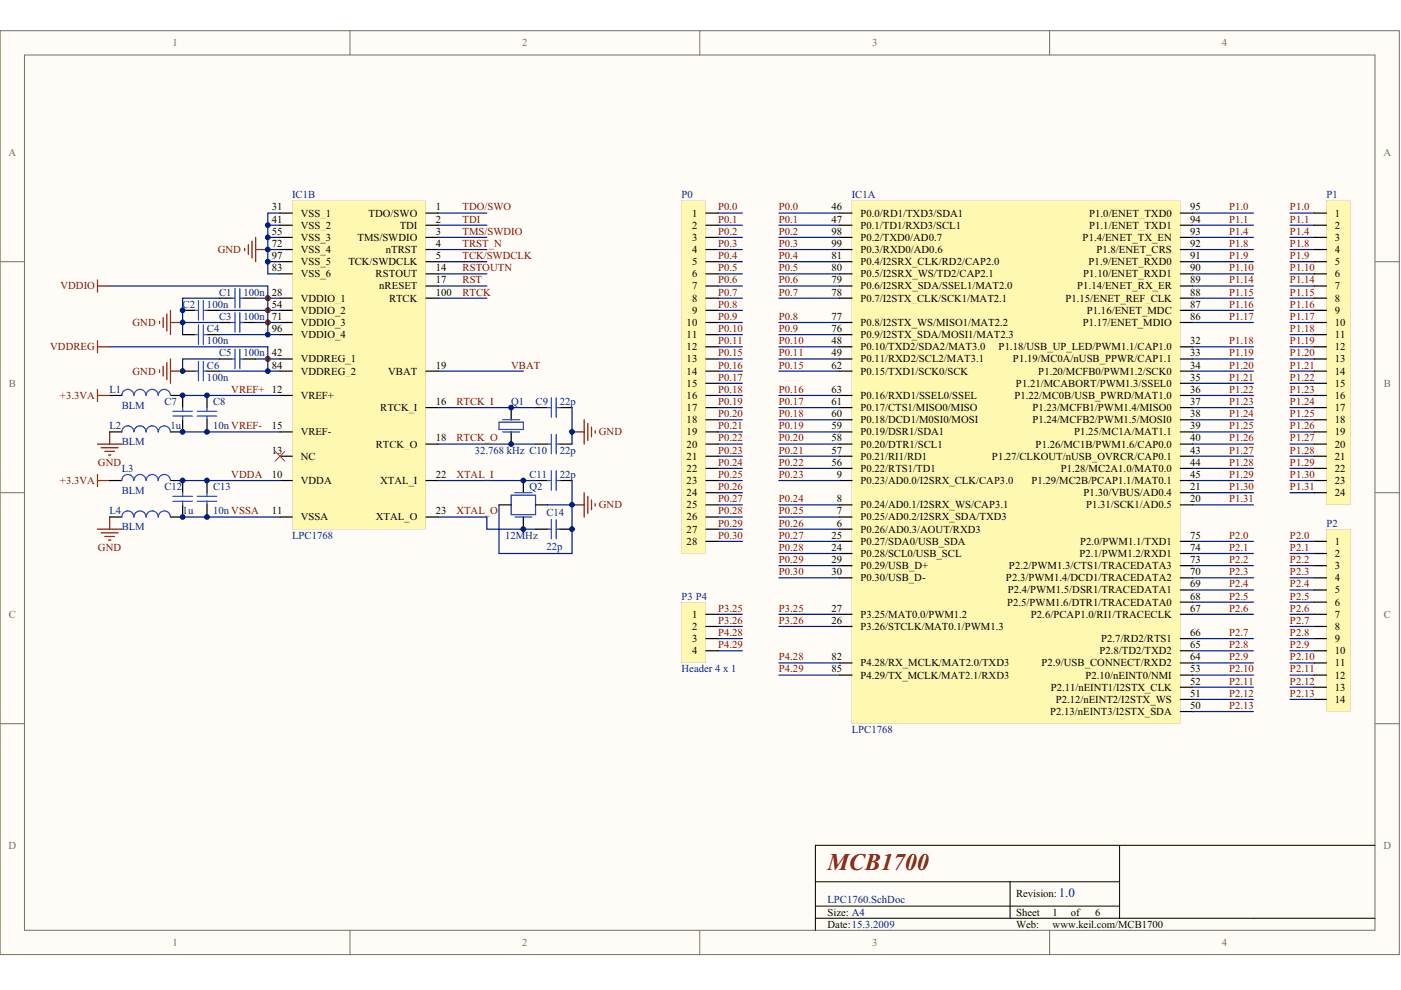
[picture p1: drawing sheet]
<svg xmlns="http://www.w3.org/2000/svg" width="297mm" height="210mm" viewBox="0 0 297 210" stroke-linecap="round" stroke-linejoin="round" font-family="sans-serif">
<defs><g id="words">
<text font-size="5.1" fill="#851200" x="175.5" y="184.5">MCB1700</text>
<text font-size="2.8" fill="#002080" x="224.5" y="190.2">1.0</text>
<g font-size="2.3" fill="#726f64">
<text x="36.6" y="9.8">1</text>
<text x="110.7" y="9.8">2</text>
<text x="184.9" y="9.8">3</text>
<text x="259.1" y="9.8">4</text>
<text x="1.8" y="33">A</text>
<text x="293.3" y="33">A</text>
<text x="1.9" y="82">B</text>
<text x="293.4" y="82">B</text>
<text x="1.9" y="131">C</text>
<text x="293.4" y="131">C</text>
<text x="1.8" y="180">D</text>
<text x="293.3" y="180">D</text>
<text x="36.6" y="200.6">1</text>
<text x="110.7" y="200.6">2</text>
<text x="184.9" y="200.6">3</text>
<text x="259.1" y="200.6">4</text>
</g>
<g font-size="2.3">
<text x="57.6" y="44.6">31</text>
<text x="57.6" y="47.2">41</text>
<text x="63.8" y="45.9">VSS_1</text>
<text x="78.1" y="45.9">TDO/SWO</text>
<text x="92.4" y="44.6">1</text>
<text x="92.4" y="47.2">2</text>
<text x="146.7" y="45.9">1</text>
<text x="176.3" y="44.6">46</text>
<text x="176.3" y="47.2">47</text>
<text x="182.4" y="45.9">P0.0/RD1/TXD3/SDA1</text>
<text x="230.9" y="45.9">P1.0/ENET_TXD0</text>
<text x="252.3" y="47.2">94</text>
<text x="252.3" y="44.6">95</text>
<text x="283" y="45.9">1</text>
<text x="57.6" y="49.8">55</text>
<text x="57.6" y="52.4">72</text>
<text x="63.8" y="48.5">VSS_2</text>
<text x="63.8" y="51.1">VSS_3</text>
<text x="63.8" y="53.6">VSS_4</text>
<text x="75.8" y="51.1">TMS/SWDIO</text>
<text x="81.8" y="53.6">nTRST</text>
<text x="84.8" y="48.5">TDI</text>
<text x="92.4" y="49.8">3</text>
<text x="92.4" y="52.4">4</text>
<text x="146.7" y="48.5">2</text>
<text x="146.7" y="51.1">3</text>
<text x="146.7" y="53.6">4</text>
<text x="176.3" y="49.8">98</text>
<text x="176.3" y="52.4">99</text>
<text x="182.4" y="48.5">P0.1/TD1/RXD3/SCL1</text>
<text x="182.4" y="51.1">P0.2/TXD0/AD0.7</text>
<text x="182.4" y="53.6">P0.3/RXD0/AD0.6</text>
<text x="229.5" y="51.1">P1.4/ENET_TX_EN</text>
<text x="230.9" y="48.5">P1.1/ENET_TXD1</text>
<text x="232.4" y="53.6">P1.8/ENET_CRS</text>
<text x="252.3" y="52.4">92</text>
<text x="252.3" y="49.8">93</text>
<text x="283" y="48.5">2</text>
<text x="283" y="51.1">3</text>
<text x="283" y="53.6">4</text>
<text x="57.6" y="57.5">83</text>
<text x="57.6" y="54.9">97</text>
<text x="63.8" y="58.8">VSS_6</text>
<text x="63.8" y="56.2">VSS_5</text>
<text x="73.9" y="56.2">TCK/SWDCLK</text>
<text x="79.6" y="58.8">RSTOUT</text>
<text x="92.4" y="54.9">5</text>
<text x="92.4" y="57.5">14</text>
<text x="146.7" y="56.2">5</text>
<text x="146.7" y="58.8">6</text>
<text x="176.3" y="57.5">80</text>
<text x="176.3" y="54.9">81</text>
<text x="182.4" y="58.8">P0.5/I2SRX_WS/TD2/CAP2.1</text>
<text x="182.4" y="56.2">P0.4/I2SRX_CLK/RD2/CAP2.0</text>
<text x="182.4" y="58.8">P0.5/I2SRX_WS/TD2/CAP</text>
<text x="182.4" y="56.2">P0.4/I2SRX_CL</text>
<text x="197.5" y="56.2">K/RD2/CAP2.0</text>
<text x="207.9" y="58.8">2.1</text>
<text x="229.7" y="58.8">P1.10/ENET_RXD1</text>
<text x="230.8" y="56.2">P1.9/ENET_RXD0</text>
<text x="252.3" y="57.5">90</text>
<text x="252.3" y="54.9">91</text>
<text x="283" y="56.2">5</text>
<text x="283" y="58.8">6</text>
<text x="57.6" y="62.7">28</text>
<text x="57.6" y="65.2">54</text>
<text x="63.8" y="64">VDDIO_1</text>
<text x="80.4" y="61.4">nRESET</text>
<text x="82.5" y="64">RTCK</text>
<text x="92.4" y="60.1">17</text>
<text x="92.4" y="62.7">100</text>
<text x="146.7" y="61.4">7</text>
<text x="146.7" y="64">8</text>
<text x="176.3" y="62.7">78</text>
<text x="176.3" y="60.1">79</text>
<text x="182.4" y="64">P0.7/I2STX_CLK/SCK1/MAT2.1</text>
<text x="182.4" y="61.4">P0.6/I2SRX_SDA/SSEL1/MAT2.0</text>
<text x="182.4" y="64">P0.7/I2STX_CL</text>
<text x="182.4" y="61.4">P0.6/I2SRX_SDA/SSEL</text>
<text x="197.3" y="64">K/SCK1/MAT2.1</text>
<text x="205" y="61.4">1/MAT2.0</text>
<text x="225.9" y="64">P1.15/ENET_REF_CLK</text>
<text x="225.9" y="64">P1.15/ENET_REF</text>
<text x="228.4" y="61.4">P1.14/ENET_RX_ER</text>
<text x="242.9" y="64">_CL</text>
<text x="246.9" y="64">K</text>
<text x="252.3" y="62.7">88</text>
<text x="252.3" y="60.1">89</text>
<text x="252.3" y="65.2">87</text>
<text x="283" y="61.4">7</text>
<text x="283" y="64">8</text>
<text x="57.6" y="67.8">71</text>
<text x="57.6" y="70.4">96</text>
<text x="63.8" y="66.5">VDDIO_2</text>
<text x="63.8" y="69.1">VDDIO_3</text>
<text x="63.8" y="71.7">VDDIO_4</text>
<text x="145.6" y="69.1">10</text>
<text x="145.6" y="71.7">11</text>
<text x="146.7" y="66.5">9</text>
<text x="176.3" y="70.4">76</text>
<text x="176.3" y="67.8">77</text>
<text x="182.4" y="71.7">P0.9/I2STX_SDA/MOSI1/MAT2.3</text>
<text x="182.4" y="69.1">P0.8/I2STX_WS/MISO1/MAT2.2</text>
<text x="182.4" y="71.7">P0.9/I2STX_SDA/MOSI</text>
<text x="182.4" y="69.1">P0.8/I2STX_WS/MI</text>
<text x="201.2" y="69.1">SO1/MAT2.2</text>
<text x="205.3" y="71.7">1/MAT2.3</text>
<text x="229.6" y="69.1">P1.17/ENET_MDIO</text>
<text x="229.6" y="69.1">P1.17/ENET_MDI</text>
<text x="230.4" y="66.5">P1.16/ENET_MDC</text>
<text x="246.8" y="69.1">O</text>
<text x="252.3" y="67.8">86</text>
<text x="283" y="66.5">9</text>
<text x="283" y="69.1">10</text>
<text x="283" y="71.7">11</text>
<text x="57.6" y="75.6">42</text>
<text x="63.8" y="76.8">VDDREG_1</text>
<text x="145.6" y="74.3">12</text>
<text x="145.6" y="76.8">13</text>
<text x="176.3" y="73">48</text>
<text x="176.3" y="75.6">49</text>
<text x="182.4" y="74.3">P0.10/TXD2/SDA2/MAT3.0</text>
<text x="182.4" y="76.8">P0.11/RXD2/SCL2/MAT3.1</text>
<text x="211.7" y="74.3">P1.18/USB_UP_LED/PWM1.1/CAP1.0</text>
<text x="211.7" y="74.3">P1.18/USB_UP</text>
<text x="214.8" y="76.8">P1.19/MC0A/nUSB_PPWR/CAP1.1</text>
<text x="214.8" y="76.8">P1.19/MC0A/nUSB_P</text>
<text x="226.1" y="74.3">_LED/PWM1.1/CAP1.0</text>
<text x="235.6" y="76.8">PWR/CAP1.1</text>
<text x="252.3" y="75.6">33</text>
<text x="252.3" y="73">32</text>
<text x="283" y="74.3">12</text>
<text x="283" y="76.8">13</text>
<text x="57.6" y="78.1">84</text>
<text x="63.8" y="79.4">VDDREG_2</text>
<text x="82.3" y="79.4">VBAT</text>
<text x="92.4" y="78.1">19</text>
<text x="145.6" y="79.4">14</text>
<text x="145.6" y="82">15</text>
<text x="176.3" y="78.1">62</text>
<text x="176.3" y="83.3">63</text>
<text x="182.4" y="79.4">P0.15/TXD1/SCK0/SCK</text>
<text x="215.4" y="82">P1.21/MCABORT/PWM1.3/SSEL0</text>
<text x="220.1" y="79.4">P1.20/MCFB0/PWM1.2/SCK0</text>
<text x="252.3" y="78.1">34</text>
<text x="252.3" y="80.7">35</text>
<text x="252.3" y="83.3">36</text>
<text x="283" y="79.4">14</text>
<text x="283" y="82">15</text>
<text x="63.8" y="84.6">VREF+</text>
<text x="80.6" y="87.2">RTCK_I</text>
<text x="92.4" y="85.9">16</text>
<text x="145.6" y="84.6">16</text>
<text x="145.6" y="87.2">17</text>
<text x="145.6" y="89.7">18</text>
<text x="176.3" y="88.4">60</text>
<text x="176.3" y="85.9">61</text>
<text x="182.4" y="89.7">P0.18/DCD1/M0SI0/MOSI</text>
<text x="182.4" y="87.2">P0.17/CTS1/MISO0/MISO</text>
<text x="182.4" y="84.6">P0.16/RXD1/SSEL0/SSEL</text>
<text x="215.1" y="84.6">P1.22/MC0B/USB_PWRD/MAT1.0</text>
<text x="215.1" y="84.6">P1.22/MC0B/USB_P</text>
<text x="218.9" y="87.2">P1.23/MCFB1/PWM1.4/MISO0</text>
<text x="218.9" y="89.7">P1.24/MCFB2/PWM1.5/MOSI0</text>
<text x="234.6" y="84.6">WRD/MAT1.0</text>
<text x="252.3" y="85.9">37</text>
<text x="252.3" y="88.4">38</text>
<text x="283" y="84.6">16</text>
<text x="283" y="87.2">17</text>
<text x="283" y="89.7">18</text>
<text x="57.6" y="91">15</text>
<text x="63.8" y="92.3">VREF-</text>
<text x="79.7" y="94.9">RTCK_O</text>
<text x="79.7" y="94.9">RTCK</text>
<text x="85.7" y="94.9">_O</text>
<text x="92.4" y="93.6">18</text>
<text x="145.6" y="92.3">19</text>
<text x="145.6" y="94.9">20</text>
<text x="176.3" y="93.6">58</text>
<text x="176.3" y="91">59</text>
<text x="182.4" y="94.9">P0.20/DTR1/SCL1</text>
<text x="182.4" y="92.3">P0.19/DSR1/SDA1</text>
<text x="219.6" y="94.9">P1.26/MC1B/PWM1.6/CAP0.0</text>
<text x="227.8" y="92.3">P1.25/MC1A/MAT1.1</text>
<text x="252.3" y="91">39</text>
<text x="252.3" y="93.6">40</text>
<text x="283" y="92.3">19</text>
<text x="283" y="94.9">20</text>
<text x="57.6" y="101.3">10</text>
<text x="57.6" y="96.2">13</text>
<text x="63.8" y="97.5">NC</text>
<text x="92.4" y="101.3">22</text>
<text x="145.6" y="97.5">21</text>
<text x="145.6" y="100">22</text>
<text x="176.3" y="98.8">56</text>
<text x="176.3" y="96.2">57</text>
<text x="177.4" y="101.3">9</text>
<text x="182.4" y="100">P0.22/RTS1/TD1</text>
<text x="182.4" y="97.5">P0.21/RI1/RD1</text>
<text x="210.3" y="97.5">P1.27/CLKOUT/nUSB_OVRCR/CAP0.1</text>
<text x="210.3" y="97.5">P1.27/CLKOUT/nUSB_OVRCR/CAP</text>
<text x="224.9" y="100">P1.28/MC2A1.0/MAT0.0</text>
<text x="245.6" y="97.5">0.1</text>
<text x="252.3" y="98.8">44</text>
<text x="252.3" y="96.2">43</text>
<text x="252.3" y="101.3">45</text>
<text x="283" y="97.5">21</text>
<text x="283" y="100">22</text>
<text x="63.8" y="102.6">VDDA</text>
<text x="80.6" y="102.6">XTAL_I</text>
<text x="145.6" y="102.6">23</text>
<text x="145.6" y="105.2">24</text>
<text x="145.6" y="107.8">25</text>
<text x="177.4" y="106.5">8</text>
<text x="182.4" y="102.6">P0.23/AD0.0/I2SRX_CLK/CAP3.0</text>
<text x="182.4" y="107.8">P0.24/AD0.1/I2SRX_WS/CAP3.1</text>
<text x="182.4" y="102.6">P0.23/AD0.0/I2SRX_CL</text>
<text x="182.4" y="107.8">P0.24/AD0.1/I2SRX_WS/CAP</text>
<text x="205.3" y="102.6">K/CAP3.0</text>
<text x="211" y="107.8">3.1</text>
<text x="218.7" y="102.6">P1.29/MC2B/PCAP1.1/MAT0.1</text>
<text x="229.7" y="105.2">P1.30/VBUS/AD0.4</text>
<text x="230.3" y="107.8">P1.31/SCK1/AD0.5</text>
<text x="252.3" y="103.9">21</text>
<text x="252.3" y="106.5">20</text>
<text x="283" y="102.6">23</text>
<text x="283" y="105.2">24</text>
<text x="57.6" y="109.1">11</text>
<text x="63.8" y="110.4">VSSA</text>
<text x="79.7" y="110.4">XTAL_O</text>
<text x="79.7" y="110.4">XTAL</text>
<text x="85.7" y="110.4">_O</text>
<text x="92.4" y="109.1">23</text>
<text x="145.6" y="110.4">26</text>
<text x="145.6" y="112.9">27</text>
<text x="177.4" y="111.6">6</text>
<text x="177.4" y="109.1">7</text>
<text x="182.4" y="112.9">P0.26/AD0.3/AOUT/RXD3</text>
<text x="182.4" y="110.4">P0.25/AD0.2/I2SRX_SDA/TXD3</text>
<text x="145.6" y="115.5">28</text>
<text x="176.3" y="116.8">24</text>
<text x="176.3" y="114.2">25</text>
<text x="176.3" y="119.4">29</text>
<text x="182.4" y="118.1">P0.28/SCL0/USB_SCL</text>
<text x="182.4" y="115.5">P0.27/SDA0/USB_SDA</text>
<text x="228.9" y="118.1">P2.1/PWM1.2/RXD1</text>
<text x="229" y="115.5">P2.0/PWM1.1/TXD1</text>
<text x="252.3" y="116.8">74</text>
<text x="252.3" y="119.4">73</text>
<text x="252.3" y="114.2">75</text>
<text x="283" y="115.5">1</text>
<text x="283" y="118.1">2</text>
<text x="176.3" y="122">30</text>
<text x="182.4" y="120.7">P0.29/USB_D+</text>
<text x="182.4" y="123.2">P0.30/USB_D-</text>
<text x="213.3" y="123.2">P2.3/PWM1.4/DCD1/TRACEDATA2</text>
<text x="213.7" y="125.8">P2.4/PWM1.5/DSR1/TRACEDATA1</text>
<text x="213.9" y="120.7">P2.2/PWM1.3/CTS1/TRACEDATA3</text>
<text x="252.3" y="124.5">69</text>
<text x="252.3" y="122">70</text>
<text x="283" y="120.7">3</text>
<text x="283" y="123.2">4</text>
<text x="283" y="125.8">5</text>
<text x="146.7" y="131">1</text>
<text x="176.3" y="129.7">27</text>
<text x="182.4" y="131">P3.25/MAT0.0/PWM1.2</text>
<text x="213.5" y="128.4">P2.5/PWM1.6/DTR1/TRACEDATA0</text>
<text x="218.6" y="131">P2.6/PCAP1.0/RI1/TRACECLK</text>
<text x="252.3" y="129.7">67</text>
<text x="252.3" y="127.1">68</text>
<text x="283" y="128.4">6</text>
<text x="283" y="131">7</text>
<text x="146.7" y="133.6">2</text>
<text x="146.7" y="136.1">3</text>
<text x="176.3" y="132.3">26</text>
<text x="182.4" y="133.6">P3.26/STCLK/MAT0.1/PWM1.3</text>
<text x="233.5" y="136.1">P2.7/RD2/RTS1</text>
<text x="252.3" y="137.4">65</text>
<text x="252.3" y="134.8">66</text>
<text x="283" y="133.6">8</text>
<text x="283" y="136.1">9</text>
<text x="146.7" y="138.7">4</text>
<text x="176.3" y="140">82</text>
<text x="176.3" y="142.6">85</text>
<text x="182.4" y="141.3">P4.28/RX_MCLK/MAT2.0/TXD3</text>
<text x="182.4" y="143.9">P4.29/TX_MCLK/MAT2.1/RXD3</text>
<text x="182.4" y="141.3">P4.28/RX_MCL</text>
<text x="182.4" y="143.9">P4.29/TX_MCL</text>
<text x="197.3" y="143.9">K/MAT2.1/RXD3</text>
<text x="197.5" y="141.3">K/MAT2.0/TXD3</text>
<text x="220.8" y="141.3">P2.9/USB_CONNECT/RXD2</text>
<text x="230.2" y="143.9">P2.10/nEINT0/NMI</text>
<text x="233.1" y="138.7">P2.8/TD2/TXD2</text>
<text x="252.3" y="140">64</text>
<text x="252.3" y="142.6">53</text>
<text x="283" y="138.7">10</text>
<text x="283" y="141.3">11</text>
<text x="283" y="143.9">12</text>
<text x="222.8" y="146.4">P2.11/nEINT1/I2STX_CLK</text>
<text x="222.8" y="146.4">P2.11/nEINT1/I2STX_CL</text>
<text x="223.8" y="149">P2.12/nEINT2/I2STX_WS</text>
<text x="246.9" y="146.4">K</text>
<text x="252.3" y="147.7">51</text>
<text x="252.3" y="145.2">52</text>
<text x="283" y="146.4">13</text>
<text x="283" y="149">14</text>
<text x="222.7" y="151.6">P2.13/nEINT3/I2STX_SDA</text>
<text x="252.3" y="150.3">50</text>
<text x="215.4" y="190.3">Revision:</text>
<text x="175.5" y="194.1">Size: A4</text>
<text x="175.5" y="196.7">Date:15.3.2009</text>
<text x="215.4" y="196.7">Web:</text>
<text x="215.4" y="194.1">Sheet</text>
<text x="223.2" y="194.1">1</text>
<text x="223.2" y="196.7">www.keil.com/MCB1700</text>
<text x="227.1" y="194.1">of</text>
<text x="232.2" y="194.1">6</text>
</g>
<g font-size="2.3" fill="#002080">
<text x="61.9" y="42">IC1B</text>
<text x="144.5" y="42">P0</text>
<text x="180.6" y="42">IC1A</text>
<text x="281.2" y="42">P1</text>
<text x="38.7" y="65.2">C2</text>
<text x="43.9" y="65.2">100n</text>
<text x="46.5" y="62.7">C1</text>
<text x="51.6" y="62.7">100n</text>
<text x="43.9" y="70.4">C4</text>
<text x="46.5" y="67.8">C3</text>
<text x="51.6" y="67.8">100n</text>
<text x="43.9" y="73">100n</text>
<text x="46.5" y="75.6">C5</text>
<text x="51.6" y="75.6">100n</text>
<text x="23.2" y="83.3">L1</text>
<text x="43.9" y="78.1">C6</text>
<text x="43.9" y="80.7">100n</text>
<text x="25.8" y="86.6">BLM</text>
<text x="34.9" y="85.9">C7</text>
<text x="45.2" y="85.9">C8</text>
<text x="108.4" y="85.9">Q1</text>
<text x="113.5" y="85.9">C9</text>
<text x="118.7" y="85.9">22p</text>
<text x="23.2" y="91">L2</text>
<text x="25.8" y="94.4">BLM</text>
<text x="36.1" y="91">1u</text>
<text x="45.2" y="91">10n VREF-</text>
<text x="25.8" y="100">L3</text>
<text x="100.6" y="96.2">32.768 kHz C10</text>
<text x="112.3" y="101.3">C11</text>
<text x="118.7" y="96.2">22p</text>
<text x="118.7" y="101.3">22p</text>
<text x="25.8" y="104.7">BLM</text>
<text x="34.9" y="103.9">C12</text>
<text x="45.2" y="103.9">C13</text>
<text x="112.3" y="103.9">Q2</text>
<text x="23.2" y="109.1">L4</text>
<text x="25.8" y="112.4">BLM</text>
<text x="38.7" y="109.1">1u</text>
<text x="45.2" y="109.1">10n VSSA</text>
<text x="115.9" y="109.3">C14</text>
<text x="281.2" y="111.6">P2</text>
<text x="61.9" y="114.2">LPC1768</text>
<text x="107.1" y="114.2">12MHz</text>
<text x="115.9" y="116.5">22p</text>
<text x="144.5" y="127.1">P3 P4</text>
<text x="144.5" y="142.6">Header 4 x 1</text>
<text x="180.6" y="155.5">LPC1768</text>
<text x="175.5" y="191.6">LPC1760.SchDoc</text>
</g>
<g font-size="2.3" fill="#851200">
<text x="98.1" y="47.2">TDI</text>
<text x="98.1" y="44.6">TDO/SWO</text>
<text x="152.2" y="44.6">P0.0</text>
<text x="152.2" y="47.2">P0.1</text>
<text x="165.1" y="44.6">P0.0</text>
<text x="165.1" y="47.2">P0.1</text>
<text x="260.6" y="44.6">P1.0</text>
<text x="260.6" y="47.2">P1.1</text>
<text x="273.5" y="44.6">P1.0</text>
<text x="273.5" y="47.2">P1.1</text>
<text x="46.2" y="53.6">GND</text>
<text x="98.1" y="52.4">TRST_N</text>
<text x="98.1" y="49.8">TMS/SWDIO</text>
<text x="152.2" y="49.8">P0.2</text>
<text x="152.2" y="52.4">P0.3</text>
<text x="165.1" y="49.8">P0.2</text>
<text x="165.1" y="52.4">P0.3</text>
<text x="260.6" y="49.8">P1.4</text>
<text x="260.6" y="52.4">P1.8</text>
<text x="273.5" y="49.8">P1.4</text>
<text x="273.5" y="52.4">P1.8</text>
<text x="98.1" y="54.9">TCK/SWDCLK</text>
<text x="98.1" y="57.5">RSTOUTN</text>
<text x="152.2" y="54.9">P0.4</text>
<text x="152.2" y="57.5">P0.5</text>
<text x="165.1" y="54.9">P0.4</text>
<text x="165.1" y="57.5">P0.5</text>
<text x="260.6" y="54.9">P1.9</text>
<text x="260.6" y="57.5">P1.10</text>
<text x="273.5" y="54.9">P1.9</text>
<text x="273.5" y="57.5">P1.10</text>
<text x="12.8" y="61.4">VDDIO</text>
<text x="98.1" y="60.1">RST</text>
<text x="98.1" y="62.7">RTCK</text>
<text x="152.2" y="60.1">P0.6</text>
<text x="152.2" y="62.7">P0.7</text>
<text x="152.2" y="65.2">P0.8</text>
<text x="165.1" y="60.1">P0.6</text>
<text x="165.1" y="62.7">P0.7</text>
<text x="260.6" y="60.1">P1.14</text>
<text x="260.6" y="62.7">P1.15</text>
<text x="260.6" y="65.2">P1.16</text>
<text x="273.5" y="60.1">P1.14</text>
<text x="273.5" y="62.7">P1.15</text>
<text x="273.5" y="65.2">P1.16</text>
<text x="28.1" y="69.1">GND</text>
<text x="152.2" y="67.8">P0.9</text>
<text x="152.2" y="70.4">P0.10</text>
<text x="165.1" y="67.8">P0.8</text>
<text x="165.1" y="70.4">P0.9</text>
<text x="260.6" y="67.8">P1.17</text>
<text x="273.5" y="67.8">P1.17</text>
<text x="273.5" y="70.4">P1.18</text>
<text x="10.6" y="74.3">VDDREG</text>
<text x="152.2" y="73">P0.11</text>
<text x="152.2" y="75.6">P0.15</text>
<text x="165.1" y="73">P0.10</text>
<text x="165.1" y="75.6">P0.11</text>
<text x="260.6" y="73">P1.18</text>
<text x="260.6" y="75.6">P1.19</text>
<text x="273.5" y="73">P1.19</text>
<text x="273.5" y="75.6">P1.20</text>
<text x="28.1" y="79.4">GND</text>
<text x="49" y="83.3">VREF+ 12</text>
<text x="108.4" y="78.1">VBAT</text>
<text x="152.2" y="78.1">P0.16</text>
<text x="152.2" y="80.7">P0.17</text>
<text x="152.2" y="83.3">P0.18</text>
<text x="165.1" y="78.1">P0.15</text>
<text x="165.1" y="83.3">P0.16</text>
<text x="260.6" y="78.1">P1.20</text>
<text x="260.6" y="80.7">P1.21</text>
<text x="260.6" y="83.3">P1.22</text>
<text x="273.5" y="78.1">P1.21</text>
<text x="273.5" y="80.7">P1.22</text>
<text x="273.5" y="83.3">P1.23</text>
<text x="12.7" y="84.6">+3.3VA</text>
<text x="96.8" y="85.9">RTCK_I</text>
<text x="152.2" y="85.9">P0.19</text>
<text x="152.2" y="88.5">P0.20</text>
<text x="165.1" y="85.9">P0.17</text>
<text x="165.1" y="88.4">P0.18</text>
<text x="260.6" y="85.9">P1.23</text>
<text x="260.6" y="88.4">P1.24</text>
<text x="273.5" y="85.9">P1.24</text>
<text x="273.5" y="88.4">P1.25</text>
<text x="96.8" y="93.6">RTCK_O</text>
<text x="127" y="92.3">GND</text>
<text x="152.2" y="91">P0.21</text>
<text x="152.2" y="93.6">P0.22</text>
<text x="165.1" y="91">P0.19</text>
<text x="165.1" y="93.6">P0.20</text>
<text x="260.6" y="91">P1.25</text>
<text x="260.6" y="93.6">P1.26</text>
<text x="273.5" y="91">P1.26</text>
<text x="273.5" y="93.6">P1.27</text>
<text x="20.8" y="98.8">GND</text>
<text x="49" y="101.3">VDDA</text>
<text x="96.8" y="101.3">XTAL_I</text>
<text x="152.2" y="96.2">P0.23</text>
<text x="152.2" y="98.8">P0.24</text>
<text x="152.2" y="101.3">P0.25</text>
<text x="165.1" y="96.2">P0.21</text>
<text x="165.1" y="98.8">P0.22</text>
<text x="165.1" y="101.3">P0.23</text>
<text x="260.6" y="96.2">P1.27</text>
<text x="260.6" y="98.8">P1.28</text>
<text x="260.6" y="101.3">P1.29</text>
<text x="273.5" y="96.2">P1.28</text>
<text x="273.5" y="98.8">P1.29</text>
<text x="273.5" y="101.3">P1.30</text>
<text x="12.7" y="102.6">+3.3VA</text>
<text x="127" y="107.8">GND</text>
<text x="152.2" y="103.9">P0.26</text>
<text x="152.2" y="106.5">P0.27</text>
<text x="165.1" y="106.5">P0.24</text>
<text x="260.6" y="103.9">P1.30</text>
<text x="260.6" y="106.5">P1.31</text>
<text x="273.5" y="103.9">P1.31</text>
<text x="96.8" y="109.1">XTAL_O</text>
<text x="152.2" y="109.1">P0.28</text>
<text x="152.2" y="111.7">P0.29</text>
<text x="165.1" y="109.1">P0.25</text>
<text x="165.1" y="111.6">P0.26</text>
<text x="20.8" y="116.8">GND</text>
<text x="152.2" y="114.2">P0.30</text>
<text x="165.1" y="114.2">P0.27</text>
<text x="165.1" y="116.8">P0.28</text>
<text x="165.1" y="119.4">P0.29</text>
<text x="260.6" y="114.2">P2.0</text>
<text x="260.6" y="116.8">P2.1</text>
<text x="260.6" y="119.4">P2.2</text>
<text x="273.5" y="114.2">P2.0</text>
<text x="273.5" y="116.8">P2.1</text>
<text x="273.5" y="119.4">P2.2</text>
<text x="165.1" y="122">P0.30</text>
<text x="260.6" y="122">P2.3</text>
<text x="260.6" y="124.5">P2.4</text>
<text x="273.5" y="122">P2.3</text>
<text x="273.5" y="124.5">P2.4</text>
<text x="152.2" y="129.7">P3.25</text>
<text x="165.1" y="129.7">P3.25</text>
<text x="260.6" y="127.1">P2.5</text>
<text x="260.6" y="129.7">P2.6</text>
<text x="273.5" y="127.1">P2.5</text>
<text x="273.5" y="129.7">P2.6</text>
<text x="152.2" y="132.3">P3.26</text>
<text x="152.2" y="134.8">P4.28</text>
<text x="152.2" y="137.4">P4.29</text>
<text x="165.1" y="132.3">P3.26</text>
<text x="260.6" y="134.8">P2.7</text>
<text x="260.6" y="137.4">P2.8</text>
<text x="273.5" y="132.3">P2.7</text>
<text x="273.5" y="134.8">P2.8</text>
<text x="273.5" y="137.4">P2.9</text>
<text x="165.1" y="140">P4.28</text>
<text x="165.1" y="142.6">P4.29</text>
<text x="260.6" y="140">P2.9</text>
<text x="260.6" y="142.6">P2.10</text>
<text x="273.5" y="140">P2.10</text>
<text x="273.5" y="142.6">P2.11</text>
<text x="260.6" y="145.2">P2.11</text>
<text x="260.6" y="147.7">P2.12</text>
<text x="273.5" y="145.2">P2.12</text>
<text x="273.5" y="147.7">P2.13</text>
<text x="260.6" y="150.3">P2.13</text>
</g>
</g></defs>
<path d="M0 6.5h296.7v195.9h-296.7z" fill="#fffcf8"/>
<path d="M0 6.5h296.7v195.9h-296.7z" fill="none" stroke="#726f64" stroke-width=".21"/>
<path d="M5.2 11.7h286.3v185.5h-286.3z" fill="#fffcf8"/>
<g fill="none" stroke="#726f64" stroke-width=".21">
<path d="M5.2 11.7h286.3v185.5h-286.3zM74.2 6.5v5.2M148.4 6.5v5.2M222.5 6.5v5.2M0 55.5h5.2M291.6 55.5h5.1M0 104.5h5.2M291.6 104.5h5.1M0 153.4h5.2M291.6 153.4h5.1M74.2 197.3v5.1M148.4 197.3v5.1"/>
<path d="M222.5 197.3v5.1"/>
</g>
<circle cx="56.8" cy="76.1" r=".5" fill="#002080"/>
<circle cx="56.8" cy="76.1" r=".5" fill="none" stroke="#002080" stroke-width=".21"/>
<circle cx="56.8" cy="68.4" r=".5" fill="#002080"/>
<circle cx="56.8" cy="68.4" r=".5" fill="none" stroke="#002080" stroke-width=".21"/>
<circle cx="56.8" cy="65.8" r=".5" fill="#002080"/>
<circle cx="56.8" cy="65.8" r=".5" fill="none" stroke="#002080" stroke-width=".21"/>
<circle cx="56.8" cy="63.2" r=".5" fill="#002080"/>
<circle cx="56.8" cy="63.2" r=".5" fill="none" stroke="#002080" stroke-width=".21"/>
<path d="M237.4 179.2v15.5M291.6 179.2h-118.7v18.1M172.9 187h64.5M172.9 194.7h118.7M172.9 192.1h64.5M214.2 187v7.7" fill="none" stroke="#000" stroke-width=".21"/>
<g fill="#000">
<path d="M177.9 45.1l2.7-.1 .1 .2-.1 .1h-2.6zM177.9 47.7l2.7-.1 .1 .2-.1 .1h-2.6zM177.9 58l2.7-.1 .1 .2-.1 .1h-2.6zM177.9 55.4h2.7l.1 .1-.1 .1h-2.6zM177.9 50.2h2.7l.1 .1-.1 .2h-2.6zM177.9 52.8h2.7l.1 .1-.1 .1h-2.6zM250.2 58l2.7-.1 .1 .2-.1 .1h-2.6zM250.2 55.4h2.7l.1 .1-.1 .1h-2.6zM250.2 52.8h2.7l.1 .1-.1 .1h-2.6zM250.2 50.2h2.7l.1 .1-.1 .2h-2.6zM250.2 47.7l2.7-.1 .1 .2-.1 .1h-2.6zM250.2 45.1l2.7-.1 .1 .2-.1 .1h-2.6z"/>
<path d="M177.9 73.4h2.7l.1 .1-.1 .2h-2.6zM177.9 76h2.7l.1 .1-.1 .1h-2.6zM177.9 78.6h2.7l.1 .1-.1 .1h-2.6zM177.9 70.9l2.7-.1 .1 .2-.1 .1h-2.6zM177.9 68.3l2.7-.1 .1 .2-.1 .1h-2.6zM177.9 63.1h2.7l.1 .1-.1 .1h-2.6zM177.9 60.6l2.7-.1 .1 .1-.1 .2h-2.6zM250.2 73.4h2.7l.1 .1-.1 .2h-2.6zM250.2 76h2.7l.1 .1-.1 .1h-2.6zM250.2 78.6h2.7l.1 .1-.1 .1h-2.6zM250.2 68.3l2.7-.1 .1 .2-.1 .1h-2.6zM250.2 65.7h2.7l.1 .1-.1 .1h-2.6z"/>
<path d="M250.2 63.1h2.7l.1 .1-.1 .1h-2.6zM250.2 60.6l2.7-.1 .1 .1-.1 .2h-2.6zM177.9 99.2h2.7l.1 .1-.1 .1h-2.6zM177.9 96.6h2.7l.1 .1-.1 .2h-2.6zM177.9 94.1l2.7-.1 .1 .2-.1 .1h-2.6zM177.9 91.5l2.7-.1 .1 .2-.1 .1h-2.6zM177.9 88.9h2.7l.1 .1-.1 .1h-2.6zM177.9 86.3h2.7l.1 .1-.1 .2h-2.6zM177.9 83.8l2.7-.1 .1 .1-.1 .2h-2.6zM250.2 81.2l2.7-.1 .1 .2-.1 .1h-2.6zM250.2 83.8l2.7-.1 .1 .1-.1 .2h-2.6zM250.2 86.3h2.7l.1 .1-.1 .2h-2.6z"/>
<path d="M250.2 88.9h2.7l.1 .1-.1 .1h-2.6zM250.2 91.5l2.7-.1 .1 .2-.1 .1h-2.6zM250.2 94.1l2.7-.1 .1 .2-.1 .1h-2.6zM250.2 96.6h2.7l.1 .1-.1 .2h-2.6zM250.2 99.2h2.7l.1 .1-.1 .1h-2.6zM177.9 101.8h2.7l.1 .1-.1 .1h-2.6zM177.9 112.1h2.7l.1 .1-.1 .1h-2.6zM177.9 109.5h2.7l.1 .1-.1 .2h-2.6zM177.9 107l2.7-.1 .1 .1-.1 .2h-2.6zM177.9 117.3l2.7-.1 .1 .2-.1 .1h-2.6zM177.9 114.7h2.7l.1 .1-.1 .1h-2.6zM250.2 107l2.7-.1 .1 .1-.1 .2h-2.6z"/>
<path d="M250.2 104.4l2.7-.1 .1 .2-.1 .1h-2.6zM250.2 101.8h2.7l.1 .1-.1 .1h-2.6zM250.2 119.8h2.7l.1 .1-.1 .2h-2.6zM250.2 117.3l2.7-.1 .1 .2-.1 .1h-2.6zM250.2 114.7h2.7l.1 .1-.1 .1h-2.6zM177.9 132.7h2.7l.1 .1-.1 .2h-2.6zM177.9 130.2l2.7-.1 .1 .1-.1 .2h-2.6zM177.9 119.8h2.7l.1 .1-.1 .2h-2.6zM177.9 122.4h2.7l.1 .1-.1 .1h-2.6zM250.2 137.9h2.7l.1 .1-.1 .1h-2.6zM250.2 135.3h2.7l.1 .1-.1 .1h-2.6zM250.2 130.2l2.7-.1 .1 .1-.1 .2h-2.6z"/>
<path d="M250.2 127.6l2.7-.1 .1 .2-.1 .1h-2.6zM250.2 125h2.7l.1 .1-.1 .1h-2.6zM250.2 122.4h2.7l.1 .1-.1 .1h-2.6zM177.9 140.5l2.7-.1 .1 .2-.1 .1h-2.6zM177.9 143h2.7l.1 .1-.1 .2h-2.6zM250.2 150.8l2.7-.1 .1 .2-.1 .1h-2.6zM250.2 148.2h2.7l.1 .1-.1 .1h-2.6zM250.2 145.6h2.7l.1 .1-.1 .1h-2.6zM250.2 143h2.7l.1 .1-.1 .2h-2.6zM250.2 140.5l2.7-.1 .1 .2-.1 .1h-2.6z"/>
</g>
<path d="M180.6 42.6h69.6v110.8h-69.6v-10.1l.1-.2-.1-.1v-2.3l.1-.1-.1-.2v-7.4l.1-.2-.1-.1v-2.3l.1-.2-.1-.1v-7.5l.1-.1-.1-.1v-2.3l.1-.2-.1-.1v-2.3l.1-.1-.1-.2v-2.3l.1-.1-.1-.1v-2.4l.1-.1-.1-.1v-2.3l.1-.2-.1-.1v-2.3l.1-.2-.1-.1v-4.9l.1-.1-.1-.1v-2.4l.1-.1-.1-.1v-2.3l.1-.2-.1-.1v-2.3l.1-.1-.1-.2v-2.3l.1-.1-.1-.2v-2.3l.1-.1-.1-.1v-2.3l.1-.2-.1-.1v-2.3l.1-.2-.1-.1v-4.9l.1-.1-.1-.1v-2.4l.1-.1-.1-.1v-2.3l.1-.2-.1-.1v-2.3l.1-.1-.1-.2v-2.3l.1-.1-.1-.2v-4.9l.1-.1-.1-.1v-2.3l.1-.2-.1-.1v-2.3l.1-.1-.1-.2v-2.3l.1-.1-.1-.1v-2.4l.1-.1-.1-.1v-2.3l.1-.2-.1-.1v-2.3l.1-.1-.1-.2v-2.3l.1-.1-.1-.2zM237.4 150.1v2h11v-2zM231.8 150v1.6h5.5v-1.6zM224 150v1.6h7.7v-1.6zM222.7 150.1v1.5h1.1v-1.5zM238.5 147.5v2h9.8v-2zM232.9 147.4v1.7h5.5v-1.7zM225.2 147.4v1.7h7.7v-1.7zM223.9 147.5v1.5h1.1v-1.5zM237.5 144.9v2h9.3v-2zM231.9 144.9v1.6h5.5v-1.6zM224.1 144.9v1.6h7.7v-1.6zM246.9 144.9v1.5h1.6v-1.5zM222.8 144.9v1.5h1.2v-1.5zM183.7 142.3v2.1h13.6v-2.1zM239.2 142.3v1.6h9.2v-1.6zM231.5 142.3v1.6h7.7v-1.6zM197.4 142.4v1.5h16.4v-1.6zM230.2 142.4v1.5h1.1v-1.5zM182.5 142.4v1.5h1.1v-1.5zM222.1 139.7v2.1h26.2v-2.1zM183.7 139.7v2.1h13.7v-2.1zM197.5 139.8v1.5h16.3v-1.6zM220.8 139.8v1.5h1.2v-1.5zM182.5 139.8v1.5h1.1v-1.5zM234.4 137.1v1.6h14v-1.6zM233.1 137.2v1.5h1.2v-1.5zM234.8 134.6v1.6h13.4v-1.6zM233.5 134.6v1.5h1.2v-1.5zM205.9 132v1.6h6.7v-1.6zM183.8 132v1.6h10v-1.6zM193.9 132.1v1.5h11.8v-1.6zM182.5 132.1v1.5h1.1v-1.5zM235 129.4v1.6h11.8v-1.6zM224.7 129.4v1.6h4.3v-1.6zM198.1 129.4v1.6h6.9v-1.6zM229.3 129.4v1.6h5.4v-1.6zM219.9 129.4v1.6h4.6v-1.6zM183.8 129.4v1.6h14.2v-1.6zM246.9 129.5v1.5h1.6v-1.5zM218.6 129.5v1.5h1.1v-1.5zM182.5 129.5v1.5h1.1v-1.5zM219.6 126.8v1.6h28.8v-1.6zM214.9 126.8v1.6h4.6v-1.6zM213.6 126.9v1.5h1.1v-1.5zM219.7 124.2v1.7h28.5v-1.7zM215 124.2v1.7h4.6v-1.7zM213.7 124.3v1.5h1.1v-1.5zM183.8 121.7v2h12.4v-2zM219.3 121.7v1.6h29v-1.6zM214.6 121.7v1.6h4.6v-1.6zM213.3 121.7v1.5h1.2v-1.5zM182.5 121.7v1.5h1.1v-1.5zM183.8 119.1v2.1h13v-2.1zM220 119.1v1.6h28.3v-1.6zM215.3 119.1v1.6h4.6v-1.6zM214 119.2v1.5h1.1v-1.5zM182.5 119.2v1.5h1.1v-1.5zM192.5 116.5v2.1h11.3v-2.1zM234.9 116.5v1.6h13.3v-1.6zM183.8 116.5v1.6h8.6v-1.6zM230.2 116.5v1.6h4.6v-1.6zM228.9 116.6v1.5h1.1v-1.5zM182.5 116.6v1.5h1.1v-1.5zM183.8 113.9v2.1h20.9v-2.1zM235.1 113.9v1.6h13.1v-1.6zM230.3 113.9v1.6h4.6v-1.6zM229 114v1.5h1.2v-1.5zM182.5 114v1.5h1.1v-1.5zM183.8 111.4v1.6h24v-1.6zM182.5 111.4v1.5h1.1v-1.5zM195.8 108.8v2h17.5v-2zM183.8 108.8v1.6h11.9v-1.6zM182.5 108.9v1.5h1.1v-1.5zM195.8 106.2v2.1h15.1v-2.1zM231.9 106.2v1.6h8.7v-1.6zM240.8 106.2v1.6h7.5v-1.6zM211.1 106.2v1.6h2.4v-1.6zM183.8 106.2v1.6h11.9v-1.6zM230.3 106.3v1.5h1.2v-1.5zM182.5 106.3v1.5h1.1v-1.5zM231.3 103.6v1.6h17.1v-1.6zM229.8 103.7v1.5h1.1v-1.5zM195.8 101.1v2h9.5v-2zM232.7 101.1v1.6h4.3v-1.6zM220.2 101v1.7h12.4v-1.7zM205.4 101.1v1.5l6.5 .1v-1.7zM237.4 101v1.7h10.8v-1.7zM212.1 101.1v1.6h2.7v-1.6zM183.8 101v1.7h11.9v-1.7zM218.7 101.1v1.5h1.2v-1.5zM182.5 101.1v1.5h1.1v-1.5zM226.5 98.5v1.6h21.9v-1.6zM183.8 98.5v1.6h14.3v-1.6zM225 98.5v1.5h1.1v-1.5zM182.5 98.5v1.5h1.1v-1.5zM220.7 95.9v2.1h24.8v-2.1zM211.9 95.9v1.6h7.1v-1.6zM245.7 95.9v1.6h2.5v-1.6zM190.8 95.9v1.6h5.5v-1.6zM183.8 95.9v1.6h6.7v-1.6zM219.1 96v1.5h1.6v-1.5zM210.3 96v1.5h1.2v-1.5zM182.5 96v1.5h1.1v-1.5zM233.6 93.3v1.6h11.9v-1.6zM221.1 93.3v1.6h12.4v-1.6zM183.8 93.3v1.6h14.9v-1.6zM245.7 93.4v1.5h2.7v-1.5zM219.6 93.4v1.5h1.2v-1.5zM199 93.4v1.5h.6v-1.5zM182.5 93.4v1.5h1.1v-1.5zM229.3 90.7v1.6h18.9v-1.6zM183.8 90.7v1.6h16.1v-1.6zM227.8 90.8v1.5h1.1v-1.5zM182.5 90.8v1.5h1.1v-1.5zM234.1 88.2v1.6h13.2v-1.6zM220.4 88.2v1.6h9v-1.6zM200.1 88.2v1.6h7.3v-1.6zM183.8 88.2v1.6h16.2v-1.6zM229.5 88.2v1.6h4.5v-1.6zM247.4 88.2v1.6h1v-1.6zM218.9 88.2v1.5h1.2v-1.5zM182.5 88.2v1.5h1.1v-1.5zM244.5 85.6v1.6h3.9v-1.6zM234.1 85.6v1.6h10.3v-1.6zM220.4 85.6v1.6h9v-1.6zM204.5 85.6v1.6h2.7v-1.6zM197.1 85.6v1.6h7.2v-1.6zM183.8 85.6v1.6h13.1v-1.6zM229.5 85.6v1.6h4.5v-1.6zM218.9 85.6v1.6h1.2v-1.6zM182.5 85.6v1.6h1.1v-1.6zM216.6 83v2.1h17.9v-2.1zM234.7 83v1.6h13.7v-1.6zM200.2 83v1.6h6.9v-1.6zM183.8 83v1.6h16.3v-1.6zM215.1 83.1v1.5h1.2v-1.5zM182.5 83.1v1.5h1.1v-1.5zM234.5 80.4v1.6h12.8v-1.6zM216.9 80.4v1.6h17.5v-1.6zM247.4 80.5v1.5h1v-1.5zM215.4 80.5v1.5h1.2v-1.5zM235.4 77.8v1.7h11.9v-1.7zM221.7 77.8v1.7h9v-1.7zM199.2 77.8v1.7h6.1v-1.7zM183.8 77.8v1.7h15.4v-1.7zM230.8 77.8v1.7h4.4v-1.7zM247.4 77.9v1.5h1v-1.5zM220.2 77.9v1.5h1.1v-1.5zM182.5 77.9v1.5h1.1v-1.5zM216.3 75.3v2h19.2v-2zM236.9 75.3v1.6h8.6v-1.6zM183.8 75.3v1.6h15.2v-1.6zM245.9 75.3v1.6h2.3v-1.6zM199 75.3v1.6h9.4v-1.6zM235.6 75.3v1.5h1.2v-1.5zM214.8 75.3v1.5h1.2v-1.5zM182.5 75.3v1.5h1.1v-1.5zM226.1 72.8v2h2.5v-2zM213.3 72.7v2.1h12.7v-2.1zM233.6 72.7v1.6h11.9v-1.6zM183.8 72.7v1.6h25.1v-1.6zM245.9 72.7v1.6h2.5v-1.6zM228.6 72.7v1.6h4.9v-1.6zM211.8 72.8v1.5h1.1v-1.5zM182.5 72.8v1.5h1.1v-1.5zM187.9 70.1v2.1h17.3v-2.1zM183.8 70.1v1.6h4v-1.6zM205.6 70.1v1.6h9.1v-1.6zM182.5 70.2v1.5h1.1v-1.5zM231.1 67.5v2.1h15.7v-2.1zM187.9 67.5v2.1h13.3v-2.1zM246.9 67.6v1.5h1.5v-1.5zM201.4 67.5v1.6h12.3v-1.6zM183.8 67.5v1.6h4v-1.6zM229.6 67.6v1.5h1.2v-1.5zM182.5 67.6v1.5h1.1v-1.5zM232 65v2h16.4v-2zM230.5 65v1.5h1.1v-1.5zM242.8 62.4v2h4v-2zM227.4 62.4v2h15.4v-2zM187.9 62.4v2h9.4v-2zM197.4 62.4v1.6h6.6v-1.6zM183.8 62.4v1.6h4v-1.6zM204.2 62.4v1.6h9.1v-1.6zM246.9 62.4v1.6h1.6v-1.6zM225.9 62.4v1.6h1.2v-1.6zM182.5 62.4v1.6h1.1v-1.6zM229.9 59.8v2.1h18.6v-2.1zM187.9 59.8v2.1h17.1v-2.1zM205.3 59.8v1.6h9.3v-1.6zM183.8 59.8v1.6h4v-1.6zM228.4 59.9v1.5h1.2v-1.5zM182.5 59.9v1.5h1.1v-1.5zM231.2 57.2v2.1h17v-2.1zM187.9 57.2v2.1h19.9v-2.1zM207.9 57.3v1.5h2.5v-1.5zM183.8 57.2v1.6h4v-1.6zM229.7 57.3v1.5h1.1v-1.5zM182.5 57.3v1.5h1.1v-1.5zM232.3 54.6v2.1h16.1v-2.1zM187.9 54.7v2h9.5v-2zM197.5 54.7v1.5l11.5 .1v-1.7zM209.1 54.7v1.5h2.7v-1.5zM183.8 54.6v1.6h4v-1.6zM230.8 54.7v1.5h1.2v-1.5zM182.5 54.7v1.5h1.1v-1.5zM234 52.1v2h14.3v-2zM183.8 52.1v1.6h16v-1.6zM232.5 52.1v1.5h1.1v-1.5zM182.5 52.1v1.5h1.1v-1.5zM231.1 49.5v2.1h17.3v-2.1zM183.8 49.5v1.6h15.8v-1.6zM229.6 49.6v1.5h1.1v-1.5zM182.5 49.6v1.5h1.1v-1.5zM232.5 46.9v2.1h15.7v-2.1zM183.8 46.9v1.6h18.8v-1.6zM231 47v1.5h1.1v-1.5zM202.9 47v1.5h.6v-1.5zM182.5 47v1.5h1.1v-1.5zM232.5 44.3v2.1h15.9v-2.1zM183.8 44.3v1.6h20.2v-1.6zM231 44.4v1.5h1.1v-1.5zM182.5 44.4v1.5h1.1v-1.5z" fill="#fff8b0"/>
<path d="M180.6 101.8l.1 .1-.1 .1z" fill="#000"/>
<g fill="#fff8b0">
<path d="M182.5 101.1h1.1v1.5h-1.1z"/>
<path d="M183.8 101h11.9v1.7h-11.9z"/>
<path d="M195.8 101.1h9.5v2h-9.5z"/>
<path d="M205.4 101.1h1.5v1.5h-1.5z"/>
<path d="M206.9 101h5v1.7h-5z"/>
<path d="M206.9 101.1l.1 1.5z"/>
</g>
<path d="M206.9 101.1l.1 1.5z" fill="#000"/>
<path d="M212.1 101.1h2.7v1.6h-2.7z" fill="#fff8b0"/>
<path d="M180.6 112.1l.1 .1-.1 .1z" fill="#000"/>
<g fill="#fff8b0">
<path d="M182.5 111.4h1.1v1.5h-1.1z"/>
<path d="M183.8 111.4h24v1.6h-24z"/>
</g>
<path d="M180.6 109.5l.1 .1-.1 .2z" fill="#000"/>
<g fill="#fff8b0">
<path d="M182.5 108.9h1.1v1.5h-1.1z"/>
<path d="M183.8 108.8h11.9v1.6h-11.9z"/>
<path d="M195.8 108.8h17.5v2h-17.5z"/>
</g>
<path d="M180.6 106.9l.1 .1-.1 .2z" fill="#000"/>
<g fill="#fff8b0">
<path d="M182.5 106.3h1.1v1.5h-1.1z"/>
<path d="M183.8 106.2h11.9v1.6h-11.9z"/>
<path d="M195.8 106.2h15.1v2.1h-15.1z"/>
<path d="M211.1 106.2h2.4v1.6h-2.4z"/>
</g>
<path d="M250.2 107v.2z" fill="#000"/>
<g fill="#fff8b0">
<path d="M230.3 106.3h1.2v1.5h-1.2z"/>
<path d="M231.9 106.2h8.7v1.6h-8.7z"/>
<path d="M240.8 106.2h7.5v1.6h-7.5z"/>
</g>
<path d="M250.2 104.4v.2z" fill="#000"/>
<g fill="#fff8b0">
<path d="M229.8 103.7h1.1v1.5h-1.1z"/>
<path d="M231.3 103.6h17.1v1.6h-17.1z"/>
</g>
<path d="M180.6 117.2l.1 .2-.1 .1z" fill="#000"/>
<g fill="#fff8b0">
<path d="M182.5 116.6h1.1v1.5h-1.1z"/>
<path d="M183.8 116.5h8.6v1.6h-8.6z"/>
<path d="M192.5 116.5h11.3v2.1h-11.3z"/>
</g>
<path d="M180.6 114.7l.1 .1-.1 .1z" fill="#000"/>
<g fill="#fff8b0">
<path d="M182.5 114h1.1v1.5h-1.1z"/>
<path d="M183.8 113.9h20.9v2.1h-20.9z"/>
</g>
<path d="M180.6 132.7l.1 .1-.1 .2z" fill="#000"/>
<g fill="#fff8b0">
<path d="M182.5 132.1h1.1v1.5h-1.1z"/>
<path d="M183.8 132h10v1.6h-10z"/>
<path d="M193.9 132.1h1.5v1.5h-1.5z"/>
<path d="M195.4 132h10.3v1.6h-10.3z"/>
<path d="M195.4 132.1l.1 1.5z"/>
</g>
<path d="M195.4 132.1l.1 1.5z" fill="#000"/>
<path d="M205.9 132h6.7v1.6h-6.7z" fill="#fff8b0"/>
<path d="M180.6 130.1l.1 .1-.1 .2z" fill="#000"/>
<g fill="#fff8b0">
<path d="M182.5 129.5h1.1v1.5h-1.1z"/>
<path d="M183.8 129.4h14.2v1.6h-14.2z"/>
<path d="M198.1 129.4h6.9v1.6h-6.9z"/>
</g>
<path d="M180.6 119.8l.1 .1-.1 .2z" fill="#000"/>
<g fill="#fff8b0">
<path d="M182.5 119.2h1.1v1.5h-1.1z"/>
<path d="M183.8 119.1h13v2.1h-13z"/>
</g>
<path d="M180.6 122.4l.1 .1-.1 .1z" fill="#000"/>
<g fill="#fff8b0">
<path d="M182.5 121.7h1.1v1.5h-1.1z"/>
<path d="M183.8 121.7h12.4v2h-12.4z"/>
</g>
<path d="M250.2 73.5v.2z" fill="#000"/>
<g fill="#fff8b0">
<path d="M211.8 72.8h1.1v1.5h-1.1z"/>
<path d="M213.3 72.7h12.7v2.1h-12.7z"/>
<path d="M226.1 72.8h2.5v2h-2.5z"/>
<path d="M228.6 72.7h4.9v1.6h-4.9z"/>
<path d="M233.6 72.7h11.9v1.6h-11.9z"/>
<path d="M245.9 72.7h2.5v1.6h-2.5z"/>
</g>
<path d="M250.2 76v.2z" fill="#000"/>
<g fill="#fff8b0">
<path d="M214.8 75.3h1.2v1.5h-1.2z"/>
<path d="M216.3 75.3h19.2v2h-19.2z"/>
<path d="M235.6 75.3h1.2v1.5h-1.2z"/>
<path d="M236.9 75.3h8.6v1.6h-8.6z"/>
<path d="M245.9 75.3h2.3v1.6h-2.3z"/>
</g>
<path d="M250.2 78.6v.2z" fill="#000"/>
<g fill="#fff8b0">
<path d="M220.2 77.9h1.1v1.5h-1.1z"/>
<path d="M221.7 77.8h9v1.7h-9z"/>
<path d="M230.8 77.8h4.4v1.7h-4.4z"/>
<path d="M235.4 77.8h11.9v1.7h-11.9z"/>
<path d="M247.4 77.9h1v1.5h-1z"/>
</g>
<path d="M250.2 81.2v.2z" fill="#000"/>
<g fill="#fff8b0">
<path d="M215.4 80.5h1.2v1.5h-1.2z"/>
<path d="M216.9 80.4h17.5v1.6h-17.5z"/>
<path d="M234.5 80.4h12.8v1.6h-12.8z"/>
<path d="M247.4 80.5h1v1.5h-1z"/>
</g>
<path d="M250.2 83.8v.2z" fill="#000"/>
<g fill="#fff8b0">
<path d="M215.1 83.1h1.2v1.5h-1.2z"/>
<path d="M216.6 83h17.9v2.1h-17.9z"/>
<path d="M234.7 83h13.7v1.6h-13.7z"/>
</g>
<path d="M250.2 86.3v.2z" fill="#000"/>
<g fill="#fff8b0">
<path d="M218.9 85.6h1.2v1.6h-1.2z"/>
<path d="M220.4 85.6h9v1.6h-9z"/>
<path d="M229.5 85.6h4.5v1.6h-4.5z"/>
<path d="M234.1 85.6h10.3v1.6h-10.3z"/>
<path d="M244.5 85.6h3.9v1.6h-3.9z"/>
</g>
<path d="M250.2 88.9v.2z" fill="#000"/>
<g fill="#fff8b0">
<path d="M218.9 88.2h1.2v1.5h-1.2z"/>
<path d="M220.4 88.2h9v1.6h-9z"/>
<path d="M229.5 88.2h4.5v1.6h-4.5z"/>
<path d="M234.1 88.2h13.2v1.6h-13.2z"/>
<path d="M247.4 88.2h1v1.6h-1z"/>
</g>
<path d="M250.2 91.5v.2z" fill="#000"/>
<g fill="#fff8b0">
<path d="M227.8 90.8h1.1v1.5h-1.1z"/>
<path d="M229.3 90.7h18.9v1.6h-18.9z"/>
</g>
<path d="M250.2 94.1v.2z" fill="#000"/>
<g fill="#fff8b0">
<path d="M219.6 93.4h1.2v1.5h-1.2z"/>
<path d="M221.1 93.3h12.4v1.6h-12.4z"/>
<path d="M233.6 93.3h11.9v1.6h-11.9z"/>
<path d="M245.7 93.4h2.7v1.5h-2.7z"/>
</g>
<path d="M250.2 96.7v.2z" fill="#000"/>
<g fill="#fff8b0">
<path d="M210.3 96h1.2v1.5h-1.2z"/>
<path d="M211.9 95.9h7.1v1.6h-7.1z"/>
<path d="M219.1 96h1.6v1.5h-1.6z"/>
<path d="M220.7 95.9h24.8v2.1h-24.8z"/>
<path d="M245.7 95.9h2.5v1.6h-2.5z"/>
</g>
<path d="M250.2 99.2v.2z" fill="#000"/>
<g fill="#fff8b0">
<path d="M225 98.5h1.1v1.5h-1.1z"/>
<path d="M226.5 98.5h21.9v1.6h-21.9z"/>
</g>
<path d="M250.2 101.8v.2z" fill="#000"/>
<g fill="#fff8b0">
<path d="M218.7 101.1h1.2v1.5h-1.2z"/>
<path d="M220.2 101h12.4v1.7h-12.4z"/>
<path d="M232.7 101.1h4.3v1.6h-4.3z"/>
<path d="M237.4 101h10.8v1.7h-10.8z"/>
</g>
<path d="M180.6 45l.1 .2-.1 .1z" fill="#000"/>
<g fill="#fff8b0">
<path d="M182.5 44.4h1.1v1.5h-1.1z"/>
<path d="M183.8 44.3h20.2v1.6h-20.2z"/>
</g>
<path d="M180.6 47.6l.1 .2-.1 .1z" fill="#000"/>
<g fill="#fff8b0">
<path d="M182.5 47h1.1v1.5h-1.1z"/>
<path d="M183.8 46.9h18.8v1.6h-18.8z"/>
<path d="M202.9 47h.6v1.5h-.6z"/>
</g>
<path d="M180.6 73.4l.1 .1-.1 .2z" fill="#000"/>
<g fill="#fff8b0">
<path d="M182.5 72.8h1.1v1.5h-1.1z"/>
<path d="M183.8 72.7h25.1v1.6h-25.1z"/>
</g>
<path d="M180.6 76l.1 .1-.1 .1z" fill="#000"/>
<g fill="#fff8b0">
<path d="M182.5 75.3h1.1v1.5h-1.1z"/>
<path d="M183.8 75.3h15.2v1.6h-15.2z"/>
<path d="M199 75.3h9.4v1.6h-9.4z"/>
</g>
<path d="M250.2 150.8v.2z" fill="#000"/>
<g fill="#fff8b0">
<path d="M222.7 150.1h1.2v1.5h-1.2z"/>
<path d="M224 150h7.7v1.6h-7.7z"/>
<path d="M231.8 150h5.5v1.6h-5.5z"/>
<path d="M237.4 150.1h11v2h-11z"/>
</g>
<path d="M250.2 148.2v.2z" fill="#000"/>
<g fill="#fff8b0">
<path d="M223.9 147.5h1.1v1.5h-1.1z"/>
<path d="M225.2 147.4h7.7v1.7h-7.7z"/>
<path d="M232.9 147.4h5.5v1.7h-5.5z"/>
<path d="M238.5 147.5h9.8v2h-9.8z"/>
</g>
<path d="M250.2 145.6v.2z" fill="#000"/>
<g fill="#fff8b0">
<path d="M222.8 144.9h1.2v1.5h-1.2z"/>
<path d="M224.1 144.9h7.7v1.6h-7.7z"/>
<path d="M231.9 144.9h5.5v1.6h-5.5z"/>
<path d="M237.5 144.9h9.3v2h-9.3z"/>
<path d="M246.9 144.9h1.6v1.5h-1.6z"/>
</g>
<path d="M250.2 143.1v.2z" fill="#000"/>
<g fill="#fff8b0">
<path d="M230.2 142.4h1.1v1.5h-1.1z"/>
<path d="M231.5 142.3h7.7v1.6h-7.7z"/>
<path d="M239.2 142.3h9.2v1.6h-9.2z"/>
</g>
<path d="M180.6 99.2l.1 .1-.1 .1z" fill="#000"/>
<g fill="#fff8b0">
<path d="M182.5 98.5h1.1v1.5h-1.1z"/>
<path d="M183.8 98.5h14.3v1.6h-14.3z"/>
</g>
<path d="M180.6 96.6l.1 .1-.1 .2z" fill="#000"/>
<g fill="#fff8b0">
<path d="M182.5 96h1.1v1.5h-1.1z"/>
<path d="M183.8 95.9h6.7v1.6h-6.7z"/>
<path d="M190.8 95.9h5.5v1.6h-5.5z"/>
</g>
<path d="M180.6 94l.1 .2-.1 .1z" fill="#000"/>
<g fill="#fff8b0">
<path d="M182.5 93.4h1.1v1.5h-1.1z"/>
<path d="M183.8 93.3h14.9v1.6h-14.9z"/>
<path d="M199 93.4h.6v1.5h-.6z"/>
</g>
<path d="M180.6 91.4l.1 .2-.1 .1z" fill="#000"/>
<g fill="#fff8b0">
<path d="M182.5 90.8h1.1v1.5h-1.1z"/>
<path d="M183.8 90.7h16.1v1.6h-16.1z"/>
</g>
<path d="M180.6 88.9l.1 .1-.1 .1z" fill="#000"/>
<g fill="#fff8b0">
<path d="M182.5 88.2h1.1v1.5h-1.1z"/>
<path d="M183.8 88.2h16.2v1.6h-16.2z"/>
<path d="M200.1 88.2h7.3v1.6h-7.3z"/>
</g>
<path d="M180.6 86.3l.1 .1-.1 .2z" fill="#000"/>
<g fill="#fff8b0">
<path d="M182.5 85.6h1.1v1.6h-1.1z"/>
<path d="M183.8 85.6h13.1v1.6h-13.1z"/>
<path d="M197.1 85.6h7.2v1.6h-7.2z"/>
<path d="M204.5 85.6h2.7v1.6h-2.7z"/>
</g>
<path d="M180.6 78.6l.1 .1-.1 .1z" fill="#000"/>
<g fill="#fff8b0">
<path d="M182.5 77.9h1.1v1.5h-1.1z"/>
<path d="M183.8 77.8h15.4v1.7h-15.4z"/>
<path d="M199.2 77.8h6.1v1.7h-6.1z"/>
</g>
<path d="M180.6 83.7l.1 .1-.1 .2z" fill="#000"/>
<g fill="#fff8b0">
<path d="M182.5 83.1h1.1v1.5h-1.1z"/>
<path d="M183.8 83h16.3v1.6h-16.3z"/>
<path d="M200.2 83h6.9v1.6h-6.9z"/>
</g>
<path d="M250.2 140.5v.2z" fill="#000"/>
<g fill="#fff8b0">
<path d="M220.8 139.8h1.2v1.5h-1.2z"/>
<path d="M222.1 139.7h26.2v2.1h-26.2z"/>
</g>
<path d="M250.2 137.9v.2z" fill="#000"/>
<g fill="#fff8b0">
<path d="M233.1 137.2h1.2v1.5h-1.2z"/>
<path d="M234.4 137.1h14v1.6h-14z"/>
</g>
<path d="M250.2 135.3v.2z" fill="#000"/>
<g fill="#fff8b0">
<path d="M233.5 134.6h1.2v1.5h-1.2z"/>
<path d="M234.8 134.6h13.4v1.6h-13.4z"/>
</g>
<path d="M250.2 130.2v.2z" fill="#000"/>
<g fill="#fff8b0">
<path d="M218.6 129.5h1.1v1.5h-1.1z"/>
<path d="M219.9 129.4h4.6v1.6h-4.6z"/>
<path d="M224.7 129.4h4.3v1.6h-4.3z"/>
<path d="M229.3 129.4h5.4v1.6h-5.4z"/>
<path d="M235 129.4h11.8v1.6h-11.8z"/>
<path d="M246.9 129.5h1.6v1.5h-1.6z"/>
</g>
<path d="M250.2 127.6v.2z" fill="#000"/>
<g fill="#fff8b0">
<path d="M213.6 126.9h1.1v1.5h-1.1z"/>
<path d="M214.9 126.8h4.6v1.6h-4.6z"/>
<path d="M219.6 126.8h28.8v1.6h-28.8z"/>
</g>
<path d="M250.2 125v.2z" fill="#000"/>
<g fill="#fff8b0">
<path d="M213.7 124.3h1.1v1.5h-1.1z"/>
<path d="M215 124.2h4.6v1.7h-4.6z"/>
<path d="M219.7 124.2h28.5v1.7h-28.5z"/>
</g>
<path d="M250.2 122.4v.2z" fill="#000"/>
<g fill="#fff8b0">
<path d="M213.3 121.7h1.2v1.5h-1.2z"/>
<path d="M214.6 121.7h4.6v1.6h-4.6z"/>
<path d="M219.3 121.7h29v1.6h-29z"/>
</g>
<path d="M250.2 119.9v.2z" fill="#000"/>
<g fill="#fff8b0">
<path d="M214 119.2h1.1v1.5h-1.1z"/>
<path d="M215.3 119.1h4.6v1.6h-4.6z"/>
<path d="M220 119.1h28.3v1.6h-28.3z"/>
</g>
<path d="M250.2 117.3v.2z" fill="#000"/>
<g fill="#fff8b0">
<path d="M228.9 116.6h1.1v1.5h-1.1z"/>
<path d="M230.2 116.5h4.6v1.6h-4.6z"/>
<path d="M234.9 116.5h13.3v1.6h-13.3z"/>
</g>
<path d="M250.2 114.7v.2z" fill="#000"/>
<g fill="#fff8b0">
<path d="M229 114h1.2v1.5h-1.2z"/>
<path d="M230.3 113.9h4.6v1.6h-4.6z"/>
<path d="M235.1 113.9h13.1v1.6h-13.1z"/>
</g>
<path d="M180.6 70.8l.1 .2-.1 .1z" fill="#000"/>
<g fill="#fff8b0">
<path d="M182.5 70.2h1.1v1.5h-1.1z"/>
<path d="M183.8 70.1h4v1.6h-4z"/>
<path d="M187.9 70.1h17.3v2.1h-17.3z"/>
<path d="M205.6 70.1h9.1v1.6h-9.1z"/>
</g>
<path d="M180.6 68.2l.1 .2-.1 .1z" fill="#000"/>
<g fill="#fff8b0">
<path d="M182.5 67.6h1.1v1.5h-1.1z"/>
<path d="M183.8 67.5h4v1.6h-4z"/>
<path d="M187.9 67.5h13.3v2.1h-13.3z"/>
<path d="M201.4 67.5h12.3v1.6h-12.3z"/>
</g>
<path d="M180.6 63.1l.1 .1-.1 .1z" fill="#000"/>
<g fill="#fff8b0">
<path d="M182.5 62.4h1.1v1.6h-1.1z"/>
<path d="M183.8 62.4h4v1.6h-4z"/>
<path d="M187.9 62.4h9.4v2h-9.4z"/>
<path d="M197.4 62.4h1.5v1.6h-1.5z"/>
<path d="M198.9 62.4h5.1v1.6h-5.1z"/>
<path d="M198.9 62.4l.1 1.6z"/>
</g>
<path d="M198.9 62.4l.1 1.6z" fill="#000"/>
<path d="M204.2 62.4h9.1v1.6h-9.1z" fill="#fff8b0"/>
<path d="M180.6 60.5l.1 .1-.1 .2z" fill="#000"/>
<g fill="#fff8b0">
<path d="M182.5 59.9h1.1v1.5h-1.1z"/>
<path d="M183.8 59.8h4v1.6h-4z"/>
<path d="M187.9 59.8h17.1v2.1h-17.1z"/>
<path d="M205.3 59.8h9.3v1.6h-9.3z"/>
</g>
<path d="M180.6 57.9l.1 .2-.1 .1z" fill="#000"/>
<g fill="#fff8b0">
<path d="M182.5 57.3h1.1v1.5h-1.1z"/>
<path d="M183.8 57.2h4v1.6h-4z"/>
<path d="M187.9 57.2h19.9v2.1h-19.9z"/>
<path d="M207.9 57.3h2.5v1.5h-2.5z"/>
</g>
<path d="M180.6 55.4l.1 .1-.1 .1z" fill="#000"/>
<g fill="#fff8b0">
<path d="M182.5 54.7h1.1v1.5h-1.1z"/>
<path d="M183.8 54.6h4v1.6h-4z"/>
<path d="M187.9 54.7h9.5v2h-9.5z"/>
<path d="M197.5 54.7h1.6v1.5h-1.6z"/>
<path d="M199.1 54.6h9.9v1.7h-9.9z"/>
<path d="M199.1 54.7v1.5z"/>
</g>
<path d="M199.1 54.7v1.5z" fill="#000"/>
<path d="M209.1 54.7h2.7v1.5h-2.7z" fill="#fff8b0"/>
<path d="M180.6 140.4l.1 .2-.1 .1z" fill="#000"/>
<g fill="#fff8b0">
<path d="M182.5 139.8h1.1v1.5h-1.1z"/>
<path d="M183.7 139.7h13.7v2.1h-13.7z"/>
<path d="M197.5 139.8h1.6v1.5h-1.6z"/>
<path d="M199.1 139.7h14.7v1.6h-14.7z"/>
<path d="M199.1 139.8v1.5z"/>
</g>
<path d="M199.1 139.8v1.5zM180.6 143l.1 .1-.1 .2z" fill="#000"/>
<g fill="#fff8b0">
<path d="M182.5 142.4h1.1v1.5h-1.1z"/>
<path d="M183.7 142.3h13.6v2.1h-13.6z"/>
<path d="M197.4 142.4h1.5v1.5h-1.5z"/>
<path d="M198.9 142.3h14.9v1.6h-14.9z"/>
<path d="M198.9 142.4l.1 1.5z"/>
</g>
<path d="M250.2 68.3v.2zM199 142.4v1.5z" fill="#000"/>
<g fill="#fff8b0">
<path d="M229.6 67.6h1.2v1.5h-1.2z"/>
<path d="M231.1 67.5h15.7v2.1h-15.7z"/>
<path d="M246.9 67.6h1.5v1.5h-1.5z"/>
</g>
<path d="M250.2 65.7v.2z" fill="#000"/>
<g fill="#fff8b0">
<path d="M230.5 65h1.1v1.5h-1.1z"/>
<path d="M232 65h16.4v2h-16.4z"/>
</g>
<path d="M250.2 63.1v.2z" fill="#000"/>
<g fill="#fff8b0">
<path d="M225.9 62.4h1.2v1.6h-1.2z"/>
<path d="M227.4 62.4h15.4v2h-15.4z"/>
<path d="M242.8 62.4h4v2h-4z"/>
<path d="M246.9 62.4h1.6v1.6h-1.6z"/>
</g>
<path d="M250.2 58v.2z" fill="#000"/>
<g fill="#fff8b0">
<path d="M229.7 57.3h1.1v1.5h-1.1z"/>
<path d="M231.2 57.2h17v2.1h-17z"/>
</g>
<path d="M250.2 55.4v.2z" fill="#000"/>
<g fill="#fff8b0">
<path d="M230.8 54.7h1.2v1.5h-1.2z"/>
<path d="M232.3 54.6h16.1v2.1h-16.1z"/>
</g>
<path d="M250.2 52.8v.2z" fill="#000"/>
<g fill="#fff8b0">
<path d="M232.5 52.1h1.1v1.5h-1.1z"/>
<path d="M234 52.1h14.3v2h-14.3z"/>
</g>
<path d="M250.2 50.3v.2z" fill="#000"/>
<g fill="#fff8b0">
<path d="M229.6 49.6h1.1v1.5h-1.1z"/>
<path d="M231.1 49.5h17.3v2.1h-17.3z"/>
</g>
<path d="M250.2 47.7v.2z" fill="#000"/>
<g fill="#fff8b0">
<path d="M231 47h1.1v1.5h-1.1z"/>
<path d="M232.5 46.9h15.7v2.1h-15.7z"/>
</g>
<path d="M250.2 45.1v.2z" fill="#000"/>
<g fill="#fff8b0">
<path d="M231 44.4h1.1v1.5h-1.1z"/>
<path d="M232.5 44.3h15.9v2.1h-15.9z"/>
</g>
<path d="M180.6 50.2l.1 .1-.1 .2z" fill="#000"/>
<g fill="#fff8b0">
<path d="M182.5 49.6h1.1v1.5h-1.1z"/>
<path d="M183.8 49.5h15.8v1.6h-15.8z"/>
</g>
<path d="M180.6 52.8l.1 .1-.1 .1z" fill="#000"/>
<g fill="#fff8b0">
<path d="M182.5 52.1h1.1v1.5h-1.1z"/>
<path d="M183.8 52.1h16v1.6h-16z"/>
</g>
<path d="M250.2 60.6v.2z" fill="#000"/>
<g fill="#fff8b0">
<path d="M228.4 59.9h1.2v1.5h-1.2z"/>
<path d="M229.9 59.8h18.6v2.1h-18.6z"/>
</g>
<path d="M180.6 143.3v10.1h69.6v-2.4l.1 2.4h-69.7zM250.2 148.4v2.3zM250.2 145.8v2.4zM250.2 143.3v2.3zM250.2 140.7v2.3zM250.2 138.1v2.3zM250.2 135.5v2.4zM250.2 130.4v4.9zM250.2 127.8v2.3zM250.2 125.2v2.3zM250.2 122.6v2.4zM250.2 120.1v2.3zM250.2 117.5v2.3zM250.2 114.9v2.3zM250.2 107.2v7.5zM250.2 104.6v2.3zM250.2 102v2.3zM250.2 99.4v2.4zM250.2 96.9v2.3zM250.2 94.3v2.3zM250.2 91.7v2.3zM250.2 89.1v2.4zM250.2 86.5v2.4zM250.2 84v2.3zM250.2 81.4v2.3zM250.2 78.8v2.3zM250.2 76.2v2.4zM250.2 73.7v2.3zM250.2 68.5v4.9z" fill="#851200"/>
<g fill="#000">
<path d="M250.2 73.4l.1 .3zM250.2 76l.1 .2zM250.2 78.6l.1 .2zM250.2 81.1l.1 .3zM250.2 83.7l.1 .3zM250.2 86.3l.1 .3zM250.2 88.9l.1 .2zM250.2 91.5l.1 .2zM250.2 94l.1 .3zM250.2 96.6l.1 .3zM250.2 99.2l.1 .2zM250.2 106.9l.1 .3z"/>
<path d="M250.2 104.3l.1 .3zM250.2 101.8l.1 .2zM250.2 117.2l.1 .3zM250.2 114.7l.1 .2zM250.2 137.9l.1 .2zM250.2 135.3l.1 .2zM250.2 130.1l.1 .3zM250.2 127.5l.1 .3zM250.2 125l.1 .2zM250.2 122.4l.1 .2zM250.2 119.8l.1 .3zM250.2 150.7l.1 .3z"/>
<path d="M250.2 148.2l.1 .2zM250.2 145.6l.1 .2zM250.2 143l.1 .3zM250.2 140.4l.1 .3z"/>
</g>
<path d="M180.6 140.7v2.3zM180.6 133v7.4zM180.6 130.4v2.3zM180.6 122.6v7.5zM180.6 120.1v2.3zM180.6 117.5v2.3zM180.6 114.9v2.3zM180.6 112.3v2.4zM180.6 109.8v2.3zM180.6 107.2v2.3zM180.6 102v4.9zM180.6 99.4v2.4zM180.6 96.9v2.3zM180.6 94.3v2.3zM180.6 91.7v2.3zM180.6 89.1v2.3zM180.6 86.6v2.3zM180.6 84v2.3zM180.6 78.8v4.9zM180.6 76.2v2.4zM180.6 73.7v2.3zM180.6 71.1v2.3zM180.6 68.5v2.3zM180.6 63.3v4.9zM180.6 60.8v2.3zM180.6 58.2v2.3zM180.6 55.6v2.3zM180.6 53v2.4z" fill="#851200"/>
<g fill="#000">
<path d="M180.6 57.9v.3zM180.6 55.4v.2zM180.6 73.4v.3zM180.6 76v.2zM180.6 78.6v.2zM180.6 70.8v.3zM180.6 68.2v.3zM180.6 63.1v.2zM180.6 60.5v.3zM180.6 99.2v.2zM180.6 96.6v.3zM180.6 94v.3z"/>
<path d="M180.6 91.4v.3zM180.6 88.9v.2zM180.6 86.3v.3zM180.6 83.7v.3zM180.6 101.8v.2zM180.6 112.1v.2zM180.6 109.5v.3zM180.6 106.9v.3zM180.6 117.2v.3zM180.6 114.7v.2zM180.6 132.7v.3zM180.6 130.1v.3z"/>
<path d="M180.6 119.8v.3zM180.6 122.4v.2zM180.6 140.4v.3z"/>
</g>
<path d="M250.2 65.9v2.4zM250.2 63.3v2.4zM250.2 60.8v2.3z" fill="#851200"/>
<path d="M250.2 68.3l.1 .2zM250.2 65.7l.1 .2zM250.2 63.1l.1 .2zM180.6 143v.3z" fill="#000"/>
<path d="M250.2 58.2v2.3zM250.2 55.6v2.3zM250.2 53v2.4zM250.2 50.5v2.3zM250.2 47.9v2.3z" fill="#851200"/>
<path d="M250.2 57.9l.1 .3zM250.2 55.4l.1 .2zM250.2 52.8l.1 .2zM250.2 50.2l.1 .3z" fill="#000"/>
<path d="M180.6 50.5v2.3zM180.6 47.9v2.3zM180.6 45.3v2.3zM180.6 42.6h69.7v2.4l-.1-2.4h-69.6v2.4z" fill="#851200"/>
<path d="M180.6 45v.3zM180.6 47.6v.3z" fill="#000"/>
<path d="M250.2 45.3v2.3z" fill="#851200"/>
<g fill="#000">
<path d="M59.3 45.1l2.6-.1 .2 .2-.2 .1h-2.5zM59.3 47.7l2.6-.1 .2 .2-.2 .1h-2.5zM59.3 50.2h2.6l.2 .1-.2 .2h-2.5zM59.3 52.8h2.6l.2 .1-.2 .1h-2.5zM59.3 58l2.6-.1 .2 .2-.2 .1h-2.5zM59.3 55.4h2.6l.2 .1-.2 .1h-2.5zM90.2 45.1l2.7-.1 .1 .2-.1 .1h-2.6zM90.2 47.7l2.7-.1 .1 .2-.1 .1h-2.6zM90.2 50.2h2.7l.1 .1-.1 .2h-2.6zM90.2 52.8h2.7l.1 .1-.1 .1h-2.6zM90.2 55.4h2.7l.1 .1-.1 .1h-2.6zM90.2 58l2.7-.1 .1 .2-.1 .1h-2.6z"/>
<path d="M180.6 50.2v.3zM180.6 52.8v.2zM250.2 47.6l.1 .3zM250.2 45.1l.1 .2zM59.3 63.1h2.6l.2 .1-.2 .1h-2.5zM59.3 76h2.6l.2 .1-.2 .1h-2.5zM59.3 65.7h2.6l.2 .1-.2 .1h-2.5zM59.3 68.3l2.6-.1 .2 .2-.2 .1h-2.5zM59.3 78.6h2.6l.2 .1-.2 .1h-2.5zM59.3 70.9l2.6-.1 .2 .2-.2 .1h-2.5zM90.2 60.6l2.7-.1 .1 .1-.1 .2h-2.6zM90.2 78.6h2.7l.1 .1-.1 .1h-2.6z"/>
<path d="M90.2 63.1h2.7l.1 .1-.1 .1h-2.6zM250.2 60.5l.1 .3zM59.3 83.8l2.6-.1 .2 .1-.2 .2h-2.5zM59.3 96.6h2.6l.2 .1-.2 .2h-2.5zM59.3 91.5l2.6-.1 .2 .2-.2 .1h-2.5zM90.2 86.3h2.7l.1 .1-.1 .2h-2.6zM90.2 94.1l2.7-.1 .1 .2-.1 .1h-2.6zM59.3 101.8h2.6l.2 .1-.2 .1h-2.5zM59.3 109.5h2.6l.2 .1-.2 .2h-2.5zM90.2 101.8h2.7l.1 .1-.1 .1h-2.6zM90.2 109.5h2.7l.1 .1-.1 .2h-2.6z"/>
</g>
<path d="M62 42.6h28.3v69.6h-28.3v-2.4l.1-.2-.1-.1v-7.5l.1-.1-.1-.1v-4.9l.1-.2-.1-.1v-4.9l.1-.1-.1-.2v-7.4l.1-.2-.1-.1v-4.9l.1-.1-.1-.1v-2.4l.1-.1-.1-.1v-4.9l.1-.1-.1-.2v-2.3l.1-.1-.1-.2v-2.3l.1-.1-.1-.1v-2.4l.1-.1-.1-.1v-4.9l.1-.1-.1-.2v-2.3l.1-.1-.1-.1v-2.4l.1-.1-.1-.1v-2.3l.1-.2-.1-.1v-2.3l.1-.1-.1-.2v-2.3l.1-.1-.1-.2zM85.7 108.8v2h2.7v-2zM63.8 108.8v1.6h5.7v-1.6zM79.7 108.8v1.6h6v-1.6zM86.6 101.1v2h1.9v-2zM63.8 101.1v1.6h6.5v-1.6zM80.6 101.1v1.5h6v-1.5zM63.7 95.9v1.6h3.1v-1.6zM79.7 93.4v1.5h6v.5h2.7v-2zM63.8 90.8v1.5h5.6v-1.5zM69.6 91.7v.2h.6v-.2zM80.7 85.6v1.6h5.9v.4h1.9v-2zM63.8 83.1v1.5h5.6v-1.5zM69.6 83.2v1.2h1.2v-1.2zM63.8 77.9v2h11.6v-2zM82.3 77.9v1.6h6.1v-1.6zM63.8 75.3v2h11.4v-2zM69.5 70.1v2.1h3.8v-2.1zM63.8 70.2v1.5h5.6v-1.5zM69.5 67.6v2h3.6v-2zM63.8 67.6v1.5h5.6v-1.5zM69.5 65v2h3.7v-2zM63.8 65v1.6h5.6v-1.6zM69.5 62.4v2h3.6v-2zM82.5 62.4v1.6h6v-1.6zM63.8 62.4v1.6h5.6v-1.6zM80.4 59.8v1.6h8v-1.6zM63.8 57.3v2h6.3v-2zM79.7 57.3v1.5h8.7v-1.5zM63.8 54.7v2h6.2v-2zM73.9 54.7v1.6h13v-1.7zM86.9 54.7v1.5h1.7v-1.5zM63.8 52.1v2h6.3v-2zM81.8 52.1v1.6h6.7v-1.6zM63.8 49.5v2.1h6.2v-2.1zM86.9 49.5v1.6h1.5v-1.6zM75.9 49.5v1.6h10.9v-1.6zM63.8 46.9v2.1h6.3v-2.1zM84.8 47v1.5h3.7v-1.5zM63.8 44.4v2h6.1v-2zM78.2 44.3v1.6h10.2v-1.6z" fill="#fff8b0"/>
<path d="M90.2 45.1l.1 .2z" fill="#000"/>
<path d="M78.2 44.3h10.2v1.6h-10.2z" fill="#fff8b0"/>
<path d="M90.2 47.7l.1 .2z" fill="#000"/>
<path d="M84.8 47h3.7v1.5h-3.7z" fill="#fff8b0"/>
<path d="M90.2 50.3l.1 .2z" fill="#000"/>
<g fill="#fff8b0">
<path d="M75.9 49.5h10.9v1.6h-10.9z"/>
<path d="M86.9 49.5h1.5v1.6h-1.5z"/>
</g>
<path d="M90.2 52.8l.1 .2z" fill="#000"/>
<path d="M81.8 52.1h6.7v1.6h-6.7z" fill="#fff8b0"/>
<path d="M90.2 55.4l.1 .2z" fill="#000"/>
<g fill="#fff8b0">
<path d="M73.9 54.7h4.5v1.6h-4.5z"/>
<path d="M78.4 54.6h8.5v1.7h-8.5z"/>
<path d="M78.4 54.7v1.6z"/>
</g>
<path d="M78.4 54.7v1.6z" fill="#000"/>
<path d="M86.9 54.7h1.7v1.5h-1.7z" fill="#fff8b0"/>
<path d="M62 101.8l.1 .1-.1 .1z" fill="#000"/>
<path d="M63.8 101.1h6.5v1.6h-6.5z" fill="#fff8b0"/>
<path d="M62 109.5l.1 .1-.1 .2z" fill="#000"/>
<path d="M63.8 108.8h5.7v1.6h-5.7z" fill="#fff8b0"/>
<path d="M62 83.7l.1 .1-.1 .2z" fill="#000"/>
<g fill="#fff8b0">
<path d="M63.8 83.1h5.6v1.5h-5.6z"/>
<path d="M69.6 83.2h1.2v1.2h-1.2z"/>
</g>
<path d="M62 96.6l.1 .1-.1 .2z" fill="#000"/>
<path d="M63.7 95.9h3.1v1.6h-3.1z" fill="#fff8b0"/>
<path d="M90.2 58l.1 .2z" fill="#000"/>
<path d="M79.7 57.3h8.7v1.5h-8.7z" fill="#fff8b0"/>
<path d="M62 91.4l.1 .2-.1 .1z" fill="#000"/>
<g fill="#fff8b0">
<path d="M63.8 90.8h5.6v1.5h-5.6z"/>
<path d="M69.6 91.7h.6v.2h-.6z"/>
</g>
<path d="M90.2 86.3l.1 .2z" fill="#000"/>
<g fill="#fff8b0">
<path d="M80.7 85.6h6v1.6h-6z"/>
<path d="M86.6 85.6h1.9v2h-1.9z"/>
<path d="M86.6 85.6l.1 1.6z"/>
</g>
<path d="M90.2 60.6l.1 .2z" fill="#000"/>
<path d="M80.4 59.8h8v1.6h-8z" fill="#fff8b0"/>
<path d="M90.2 94.1l.1 .2z" fill="#000"/>
<g fill="#fff8b0">
<path d="M79.7 93.4h6.1v1.5h-6.1z"/>
<path d="M85.7 93.4h2.7v2h-2.7z"/>
<path d="M85.7 93.4l.1 1.5z"/>
</g>
<path d="M90.2 78.6l.1 .2z" fill="#000"/>
<path d="M82.3 77.9h6.1v1.6h-6.1z" fill="#fff8b0"/>
<path d="M90.2 101.8l.1 .2z" fill="#000"/>
<g fill="#fff8b0">
<path d="M80.6 101.1h6v1.5h-6z"/>
<path d="M86.6 101.1h1.9v2h-1.9z"/>
</g>
<path d="M90.2 109.5l.1 .2z" fill="#000"/>
<g fill="#fff8b0">
<path d="M79.7 108.8h6v1.6h-6z"/>
<path d="M85.7 108.8h2.7v2h-2.7z"/>
</g>
<path d="M62 63.1l.1 .1-.1 .1z" fill="#000"/>
<g fill="#fff8b0">
<path d="M63.8 62.4h5.6v1.6h-5.6z"/>
<path d="M69.5 62.4h3.6v2h-3.6z"/>
</g>
<path d="M62 45l.1 .2-.1 .1z" fill="#000"/>
<path d="M63.8 44.4h6.1v2h-6.1z" fill="#fff8b0"/>
<path d="M62 47.6l.1 .2-.1 .1z" fill="#000"/>
<path d="M63.8 46.9h6.3v2.1h-6.3z" fill="#fff8b0"/>
<path d="M62 76l.1 .1-.1 .1z" fill="#000"/>
<path d="M63.8 75.3h11.4v2h-11.4z" fill="#fff8b0"/>
<path d="M62 65.7l.1 .1-.1 .1z" fill="#000"/>
<g fill="#fff8b0">
<path d="M63.8 65h5.6v1.6h-5.6z"/>
<path d="M69.5 65h3.7v2h-3.7z"/>
</g>
<path d="M62 50.2l.1 .1-.1 .2z" fill="#000"/>
<path d="M63.8 49.5h6.2v2.1h-6.2z" fill="#fff8b0"/>
<path d="M62 68.2l.1 .2-.1 .1z" fill="#000"/>
<g fill="#fff8b0">
<path d="M63.8 67.6h5.6v1.5h-5.6z"/>
<path d="M69.5 67.6h3.6v2h-3.6z"/>
</g>
<path d="M62 52.8l.1 .1-.1 .1z" fill="#000"/>
<path d="M63.8 52.1h6.3v2h-6.3z" fill="#fff8b0"/>
<path d="M62 57.9l.1 .2-.1 .1z" fill="#000"/>
<path d="M63.8 57.3h6.3v2h-6.3z" fill="#fff8b0"/>
<path d="M62 78.6l.1 .1-.1 .1z" fill="#000"/>
<path d="M63.8 77.9h11.6v2h-11.6z" fill="#fff8b0"/>
<path d="M62 70.8l.1 .2-.1 .1z" fill="#000"/>
<g fill="#fff8b0">
<path d="M63.8 70.2h5.6v1.5h-5.6z"/>
<path d="M69.5 70.1h3.8v2.1h-3.8z"/>
</g>
<path d="M62 55.4l.1 .1-.1 .1z" fill="#000"/>
<path d="M63.8 54.7h6.2v2h-6.2z" fill="#fff8b0"/>
<path d="M90.2 63.1l.1 .2z" fill="#000"/>
<path d="M82.5 62.4h6v1.6h-6z" fill="#fff8b0"/>
<path d="M61.9 109.8l.1 2.4h28.3v-2.5v2.5h-28.4zM90.3 102v7.5zM61.9 102l.1 7.5zM90.3 94.3v7.5zM61.9 96.9l.1 4.9zM61.9 91.7l.1 4.9zM90.3 86.5v7.5zM61.9 84l.1 7.4zM90.3 78.8v7.5zM61.9 78.8l.1 4.9zM90.3 63.3v15.3zM61.9 76.2l.1 2.4zM61.9 71.1l.1 4.9zM61.9 68.5l.1 2.3zM61.9 65.9l.1 2.3zM61.9 63.3l.1 2.4zM90.3 60.8v2.3zM61.9 58.2l.1 4.9zM90.3 58.2v2.3zM90.3 55.6v2.3zM61.9 55.6l.1 2.3zM90.3 53v2.4zM61.9 53l.1 2.4zM90.3 50.5v2.3zM61.9 50.5l.1 2.3zM90.3 47.9v2.3zM61.9 47.9l.1 2.3zM90.3 45.3v2.3zM61.9 45.3l.1 2.3zM61.9 42.6h28.4v2.4v-2.4h-28.3l-.1 2.4z" fill="#851200"/>
<g fill="#000">
<path d="M61.9 45l.1 .3zM61.9 47.6l.1 .3zM61.9 50.2l.1 .3zM61.9 52.8l.1 .2zM61.9 57.9l.1 .3zM61.9 55.4l.1 .2zM90.3 45.1v.2zM90.3 47.6v.3zM90.3 50.2v.3zM90.3 52.8v.2zM90.3 55.4v.2zM90.3 57.9v.3z"/>
<path d="M61.9 63.1l.1 .2zM61.9 76l.1 .2zM61.9 65.7l.1 .2zM61.9 68.2l.1 .3zM61.9 78.6l.1 .2zM61.9 70.8l.1 .3zM90.3 60.5v.3zM90.3 78.6v.2zM90.3 63.1v.2zM61.9 83.7l.1 .3zM61.9 96.6l.1 .3zM61.9 91.4l.1 .3z"/>
<path d="M90.3 86.3v.3zM90.3 94v.3zM61.9 101.8l.1 .2zM61.9 109.5l.1 .3zM90.3 101.8v.2zM90.3 109.5v.3z"/>
</g>
<g fill="none" stroke="#000" stroke-width=".26">
<path d="M38.7 65.8h2.6M38.7 71h2.6M38.7 78.7h2.6M43.9 65.8h2.6M43.9 71h2.6M43.9 78.7h2.6M46.5 63.2h2.5M46.5 68.4h2.5M46.5 76.1h2.5M51.6 63.2h2.6M51.6 68.4h2.6M51.6 76.1h2.6"/>
<path d="M23.2 83.8h2.6M36.1 83.8h2.6v2.6M38.7 89v2.6M43.9 83.8v2.6M43.9 89v2.6M108.4 86.4v2.6M108.4 91.6v2.6M113.5 86.4h2.6M113.5 94.2h2.6M118.7 86.4h2.6M118.7 94.2h2.6M23.2 101.9h2.6"/>
<path d="M36.1 101.9h2.6v2.6M38.7 107v2.6M43.9 101.9v2.6M43.9 107v2.6M113.5 112.2h2.6M113.5 101.9h2.6M118.7 112.2h2.6M118.7 101.9h2.6"/>
</g>
<g fill="none" stroke="#0049ff" stroke-width=".26">
<path d="M41.3 65.8h.8M41.3 71h.8M41.3 78.7h.8M42.1 63.7v4.2M42.1 68.9v4.1M42.1 76.6v4.2M43.1 63.7v4.2M43.1 68.9v4.1M43.1 76.6v4.2M43.1 65.8h.8M43.1 71h.8M43.1 78.7h.8"/>
<path d="M49 63.2h.8M49 68.4h.8M49 76.1h.8M49.8 61.2v4.1M49.8 66.3v4.1M49.8 74v4.2M50.9 61.2v4.1M50.9 66.3v4.1M50.9 74v4.2M50.9 63.2h.7M50.9 68.4h.7M50.9 76.1h.7"/>
<path d="M28.4 83.8a1.28 1.28 0 0 0-1.3-1.2 1.28 1.28 0 0 0-1.3 1.2M31 83.8a1.28 1.28 0 0 0-1.3-1.2 1.28 1.28 0 0 0-1.3 1.2M36.1 83.8a1.29 1.29 0 0 0-1.3-1.2 1.29 1.29 0 0 0-1.3 1.2 1.28 1.28 0 0 0-1.2-1.2 1.28 1.28 0 0 0-1.3 1.2M36.7 87.2h4.1M36.7 88.2h4.1M38.7 86.4v.8M38.7 88.2v.8M41.8 87.2h4.1M41.8 88.2h4.1M43.9 86.4v.8M43.9 88.2v.8M105.8 89.5h5.2v1.6h-5.2z"/>
<path d="M106.6 91.6h3.6M106.6 89h3.6M116.1 86.4h.8M116.1 94.2h.8M116.9 84.4v4.1M116.9 92.1v4.1M116.9 99.8v4.2M117.9 84.4v4.1M117.9 92.1v4.1M117.9 99.8v4.2M117.9 86.4h.8M117.9 94.2h.8"/>
<path d="M25.8 101.9a1.28 1.28 0 0 1 1.3-1.3 1.28 1.28 0 0 1 1.3 1.3M28.4 101.9a1.28 1.28 0 0 1 1.3-1.3 1.28 1.28 0 0 1 1.3 1.3M31 101.9a1.28 1.28 0 0 1 1.3-1.3 1.28 1.28 0 0 1 1.2 1.3 1.29 1.29 0 0 1 1.3-1.3 1.29 1.29 0 0 1 1.3 1.3M36.7 105.2h4.1M36.7 106.3h4.1M38.7 104.5v.7M38.7 106.3v.7M41.8 105.2h4.1M41.8 106.3h4.1M43.9 104.5v.7M43.9 106.3v.7M116.1 112.2h.8"/>
<path d="M116.1 101.9h.8M116.9 110.1v4.2M117.9 110.1v4.2M117.9 112.2h.8M117.9 101.9h.8"/>
</g>
<g fill="none" stroke="#002080" stroke-width=".26">
<path d="M56.8 55.5h2.6M56.8 52.9h2.6M56.8 50.3h2.6M56.8 47.8h2.6M59.4 45.2h-2.6v12.9h2.6M38.7 68.4h7.8M46.5 63.2h-7.8v7.8M46.5 76.1h-7.8v2.6M46.5 65.8h12.9M46.5 71h12.9M46.5 78.7h12.9M54.2 63.2h5.2"/>
<path d="M54.2 68.4h5.2M54.2 76.1h5.2M38.7 91.6h20.7M38.7 83.8h20.7M92.9 86.4h20.6M92.9 94.2h20.6M121.3 86.4v7.8M38.7 101.9h20.7M38.7 109.6h20.7"/>
</g>
<path d="M58.3 95.7l2.1 2.1M60.4 95.7l-2.1 2.1" fill="none" stroke="#ff3100" stroke-width=".21"/>
<g fill="none" stroke="#851200" stroke-width=".26">
<path d="M51.9 52.7v.5M52.7 51.9v2M53.4 51.1v3.6M54.2 50.3v5.2M54.2 52.9h2.6M33.8 68.1v.5M33.8 78.4v.5M34.6 67.3v2.1M34.6 77.7v2M35.4 66.6v3.6M35.4 76.9v3.6M36.1 65.8v5.2"/>
<path d="M36.1 76.1v5.2M36.1 68.4h2.6M36.1 78.7h2.6M20.7 94.2h5.1M20.7 82.6v2.5M20.7 83.8h2.5M21.4 94.9h3.7M22.2 95.7h2.1M23 96.5h.5M23.2 91.6v2.6M121.3 91.6h2.6M123.9 89v5.2"/>
<path d="M124.6 89.8v3.6M125.4 90.5v2.1M126.2 91.3v.5M20.7 112.2h5.1M20.7 100.6v2.6M20.7 101.9h2.5M21.4 113h3.7M22.2 113.7h2.1M23 114.5h.5M23.2 109.6v2.6M121.3 107h2.6M123.9 104.5v5.1"/>
<path d="M124.6 105.2v3.6M125.4 106v2.1M126.2 106.8v.5"/>
</g>
<circle cx="56.8" cy="63.2" r=".5" fill="#851200"/>
<circle cx="56.8" cy="63.2" r=".5" fill="none" stroke="#851200" stroke-width=".21"/>
<circle cx="56.8" cy="65.8" r=".5" fill="#851200"/>
<circle cx="56.8" cy="65.8" r=".5" fill="none" stroke="#851200" stroke-width=".21"/>
<circle cx="56.8" cy="68.4" r=".5" fill="#851200"/>
<circle cx="56.8" cy="68.4" r=".5" fill="none" stroke="#851200" stroke-width=".21"/>
<circle cx="56.8" cy="76.1" r=".5" fill="#851200"/>
<circle cx="56.8" cy="76.1" r=".5" fill="none" stroke="#851200" stroke-width=".21"/>
<g fill="none" stroke="#002080" stroke-width=".26">
<path d="M92.9 45.2h10.3M92.9 47.8h10.3M92.9 50.3h10.3M92.9 52.9h10.3M92.9 55.5h10.3M92.9 58.1h10.3M165.1 45.2h12.9M165.1 47.8h12.9M165.1 50.3h12.9M165.1 52.9h12.9M165.1 55.5h12.9M165.1 58.1h12.9"/>
<path d="M252.9 45.2h12.9M252.9 47.8h12.9M252.9 50.3h12.9M252.9 52.9h12.9M252.9 55.5h12.9M252.9 58.1h12.9M92.9 60.6h10.3M92.9 63.2h10.3M165.1 60.6h12.9M165.1 63.2h12.9M165.1 68.4h12.9M165.1 71h12.9"/>
<path d="M165.1 73.5h12.9M165.1 76.1h12.9M165.1 78.7h12.9M252.9 60.6h12.9M252.9 63.2h12.9M252.9 68.4h12.9M252.9 73.5h12.9M252.9 76.1h12.9M252.9 78.7h12.9M252.9 65.8h12.9M165.1 83.8h12.9M165.1 86.4h12.9"/>
<path d="M165.1 89h12.9M165.1 91.6h12.9M165.1 94.2h12.9M165.1 96.7h12.9M165.1 99.3h12.9M252.9 83.8h12.9M252.9 86.4h12.9M252.9 89h12.9M252.9 91.6h12.9M252.9 94.2h12.9M252.9 96.7h12.9M252.9 99.3h12.9"/>
<path d="M252.9 81.3h12.9M92.9 109.6h10.3v2.6h10.3M92.9 101.9h20.6M116.1 107h5.2M121.3 101.9v15.5h-15.5v-10.4M165.1 101.9h12.9M165.1 107h12.9M165.1 109.6h12.9M165.1 112.2h12.9M165.1 114.8h12.9M165.1 117.4h12.9M165.1 119.9h12.9"/>
<path d="M252.9 101.9h12.9M252.9 107h12.9M252.9 114.8h12.9M252.9 117.4h12.9M252.9 119.9h12.9M252.9 104.5h12.9M165.1 122.5h12.9M165.1 130.2h12.9M165.1 132.8h12.9M252.9 122.5h12.9M252.9 130.2h12.9M252.9 138h12.9"/>
<path d="M252.9 135.4h12.9M252.9 127.7h12.9M252.9 125.1h12.9M165.1 140.6h12.9M165.1 143.1h12.9M252.9 140.6h12.9M252.9 143.1h12.9M252.9 150.9h12.9M252.9 148.3h12.9M252.9 145.7h12.9"/>
</g>
<path d="M23.2 91.6h2.6M36.1 91.6h2.6M23.2 109.6h2.6M36.1 109.6h2.6M105.8 107h2.6M111 101.9v2.6M111 109.6v2.6M113.5 107h2.6" fill="none" stroke="#000" stroke-width=".26"/>
<path d="M25.8 91.6a1.28 1.28 0 0 1 1.3-1.3 1.28 1.28 0 0 1 1.3 1.3M28.4 91.6a1.28 1.28 0 0 1 1.3-1.3 1.28 1.28 0 0 1 1.3 1.3M31 91.6a1.28 1.28 0 0 1 1.3-1.3 1.28 1.28 0 0 1 1.2 1.3 1.29 1.29 0 0 1 1.3-1.3 1.29 1.29 0 0 1 1.3 1.3M28.4 109.6a1.28 1.28 0 0 0-1.3-1.3 1.28 1.28 0 0 0-1.3 1.3M31 109.6a1.28 1.28 0 0 0-1.3-1.3 1.28 1.28 0 0 0-1.3 1.3M36.1 109.6a1.29 1.29 0 0 0-1.3-1.3 1.29 1.29 0 0 0-1.3 1.3 1.28 1.28 0 0 0-1.2-1.3 1.28 1.28 0 0 0-1.3 1.3M108.4 105h5.1v4.1h-5.1zM109.2 109.6h3.6M109.2 104.5h3.6" fill="none" stroke="#0049ff" stroke-width=".26"/>
<g fill="#000">
<path d="M149.6 45.1l2.6-.1 .2 .2-.2 .1h-2.5zM149.6 47.7l2.6-.1 .2 .2-.2 .1h-2.5zM149.6 50.2h2.6l.2 .1-.2 .2h-2.5zM149.6 52.8h2.6l.2 .1-.2 .1h-2.5zM149.6 55.4h2.6l.2 .1-.2 .1h-2.5zM149.6 58l2.6-.1 .2 .2-.2 .1h-2.5zM149.6 60.6l2.6-.1 .2 .1-.2 .2h-2.5zM149.6 63.1h2.6l.2 .1-.2 .1h-2.5zM149.6 65.7h2.6l.2 .1-.2 .1h-2.5zM149.6 68.3l2.6-.1 .2 .2-.2 .1h-2.5zM149.6 70.9l2.6-.1 .2 .2-.2 .1h-2.5zM149.6 73.4h2.6l.2 .1-.2 .2h-2.5z"/>
<path d="M149.6 76h2.6l.2 .1-.2 .1h-2.5zM149.6 78.6h2.6l.2 .1-.2 .1h-2.5zM149.6 81.2l2.6-.1 .2 .2-.2 .1h-2.5zM149.6 83.8l2.6-.1 .2 .1-.2 .2h-2.5z"/>
</g>
<path d="M144.5 42.6h5.1v74.7h-5.1zM145.8 83v1.6h2v-1.6zM145.8 80.5v1.5h1.9v-1.5zM145.8 77.9v1.5h2v-1.5zM145.8 75.3v1.6h1.9v-1.6zM145.8 72.7v1.6h2v-1.6zM145.8 70.2v1.5h1.8v-1.5zM145.8 67.6v1.5h2v-1.5zM146.8 65v1.6h1v-1.6zM146.9 62.4v1.6h.8v-1.6zM146.8 59.9v1.5h1v-1.5zM146.8 57.3v1.5h1v-1.5zM146.8 54.7v1.5h.9v-1.5zM146.8 52.1v1.5h1v-1.5zM146.8 49.5v1.6h.9v-1.6zM146.8 47v1.5h1v-1.5zM147 44.4v1.5h.6v-1.5z" fill="#fff8b0"/>
<path d="M149.6 45.1v.2z" fill="#000"/>
<path d="M147 44.4h.6v1.5h-.6z" fill="#fff8b0"/>
<path d="M149.6 47.7v.2z" fill="#000"/>
<path d="M146.8 47h1v1.5h-1z" fill="#fff8b0"/>
<path d="M149.6 50.3v.2z" fill="#000"/>
<path d="M146.8 49.5h.9v1.6h-.9z" fill="#fff8b0"/>
<path d="M149.6 52.8v.2z" fill="#000"/>
<path d="M146.8 52.1h1v1.5h-1z" fill="#fff8b0"/>
<path d="M149.6 55.4v.2z" fill="#000"/>
<path d="M146.8 54.7h.9v1.5h-.9z" fill="#fff8b0"/>
<path d="M149.6 58v.2z" fill="#000"/>
<path d="M146.8 57.3h1v1.5h-1z" fill="#fff8b0"/>
<path d="M149.6 60.6v.2z" fill="#000"/>
<path d="M146.8 59.9h1v1.5h-1z" fill="#fff8b0"/>
<path d="M149.6 63.1v.2z" fill="#000"/>
<path d="M146.9 62.4h.8v1.6h-.8z" fill="#fff8b0"/>
<path d="M149.6 65.7v.2z" fill="#000"/>
<path d="M146.8 65h1v1.6h-1z" fill="#fff8b0"/>
<path d="M149.6 68.3v.2z" fill="#000"/>
<path d="M145.8 67.6h2v1.5h-2z" fill="#fff8b0"/>
<path d="M149.6 70.9v.2z" fill="#000"/>
<path d="M145.8 70.2h1.8v1.5h-1.8z" fill="#fff8b0"/>
<path d="M149.6 73.5v.2z" fill="#000"/>
<path d="M145.8 72.7h2v1.6h-2z" fill="#fff8b0"/>
<path d="M149.6 76v.2z" fill="#000"/>
<path d="M145.8 75.3h1.9v1.6h-1.9z" fill="#fff8b0"/>
<path d="M149.6 78.6v.2z" fill="#000"/>
<path d="M145.8 77.9h2v1.5h-2z" fill="#fff8b0"/>
<path d="M149.6 81.2v.2z" fill="#000"/>
<path d="M145.8 80.5h1.9v1.5h-1.9z" fill="#fff8b0"/>
<path d="M149.6 83.8v.2z" fill="#000"/>
<path d="M145.8 83h2v1.6h-2z" fill="#fff8b0"/>
<path d="M144.5 42.6h5.1v2.5v-2.5h-5.1v74.7h5.1v-33.3v33.3h-5.1zM149.6 73.7v2.3zM149.6 71.1v2.3zM149.6 68.5v2.3zM149.6 65.9v2.4zM149.6 63.3v2.4zM149.6 60.8v2.3zM149.6 58.2v2.3zM149.6 55.6v2.3zM149.6 53v2.4zM149.6 50.5v2.3zM149.6 47.9v2.3zM149.6 45.3v2.3z" fill="#851200"/>
<g fill="#000">
<path d="M149.6 45.1v.2zM149.6 47.6v.3zM149.6 50.2v.3zM149.6 52.8v.2zM149.6 55.4v.2zM149.6 57.9v.3zM149.6 60.5v.3zM149.6 63.1v.2zM149.6 65.7v.2zM149.6 68.3v.2zM149.6 70.8v.3zM149.6 73.4v.3z"/>
<path d="M149.6 76v.2zM149.6 78.6v.2zM149.6 81.1v.3zM149.6 83.7v.3z"/>
</g>
<path d="M149.6 81.4v2.3zM149.6 78.8v2.3zM149.6 76.2v2.4z" fill="#851200"/>
<path d="M149.7 86.4h2.5M149.7 89h2.5M149.7 91.6h2.5M149.7 94.2h2.5M149.7 96.7h2.5M149.7 99.3h2.5M149.7 101.9h2.5M149.7 104.5h2.5M149.7 107h2.5M149.7 109.6h2.5M149.7 112.2h2.5M149.7 114.8h2.5" fill="none" stroke="#000" stroke-width=".26"/>
<g fill="#000">
<path d="M278.6 114.7h2.6l.2 .1-.2 .1h-2.5zM278.6 117.3l2.6-.1 .2 .2-.2 .1h-2.5zM278.6 119.8h2.6l.2 .1-.2 .2h-2.5zM278.6 122.4h2.6l.2 .1-.2 .1h-2.5zM278.6 125h2.6l.2 .1-.2 .1h-2.5zM278.6 127.6l2.6-.1 .2 .2-.2 .1h-2.5zM278.6 130.2l2.6-.1 .2 .1-.2 .2h-2.5zM278.6 132.7h2.6l.2 .1-.2 .2h-2.5zM278.6 135.3h2.6l.2 .1-.2 .1h-2.5zM278.6 137.9h2.6l.2 .1-.2 .1h-2.5zM278.6 140.5l2.6-.1 .2 .2-.2 .1h-2.5zM278.6 143h2.6l.2 .1-.2 .2h-2.5z"/>
<path d="M278.6 145.6h2.6l.2 .1-.2 .1h-2.5zM278.6 148.2h2.6l.2 .1-.2 .1h-2.5z"/>
</g>
<path d="M281.2 112.2h5.2v38.6h-5.2v-2.4l.2-.1-.2-.1v-2.4l.2-.1-.2-.1v-2.3l.2-.2-.2-.1v-2.3l.2-.1-.2-.2v-2.3l.2-.1-.2-.1v-2.4l.2-.1-.2-.1v-2.3l.2-.2-.2-.1v-2.3l.2-.2-.2-.1v-2.3l.2-.1-.2-.2v-2.3l.2-.1-.2-.1v-2.4l.2-.1-.2-.1v-2.3l.2-.2-.2-.1v-2.3l.2-.1-.2-.2v-2.3l.2-.1-.2-.1zM283.3 147.5v1.5h1.9v-1.5zM283.3 144.9v1.6h1.8v-1.6zM283.3 142.3v1.6h1.9v-1.6zM283.3 139.8v1.5h1.7v-1.5zM283.3 137.2v1.5h1.9v-1.5zM283.1 134.6v1.6h1v-1.6zM283.2 132v1.6h.8v-1.6zM283.1 129.5v1.5h1v-1.5zM283.1 126.9v1.5h1v-1.5zM283.1 124.3v1.5h.9v-1.5zM283.1 121.7v1.5h1v-1.5zM283.1 119.1v1.6h.9v-1.6zM283.1 116.6v1.5h1v-1.5zM283.3 114v1.5h.6v-1.5z" fill="#fff8b0"/>
<path d="M281.2 114.7l.2 .1-.2 .1z" fill="#000"/>
<path d="M283.3 114h.6v1.5h-.6z" fill="#fff8b0"/>
<path d="M281.2 117.2l.2 .2-.2 .1z" fill="#000"/>
<path d="M283.1 116.6h1v1.5h-1z" fill="#fff8b0"/>
<path d="M281.2 119.8l.2 .1-.2 .2z" fill="#000"/>
<path d="M283.1 119.1h.9v1.6h-.9z" fill="#fff8b0"/>
<path d="M281.2 122.4l.2 .1-.2 .1z" fill="#000"/>
<path d="M283.1 121.7h1v1.5h-1z" fill="#fff8b0"/>
<path d="M281.2 125l.2 .1-.2 .1z" fill="#000"/>
<path d="M283.1 124.3h.9v1.5h-.9z" fill="#fff8b0"/>
<path d="M281.2 127.5l.2 .2-.2 .1z" fill="#000"/>
<path d="M283.1 126.9h1v1.5h-1z" fill="#fff8b0"/>
<path d="M281.2 130.1l.2 .1-.2 .2z" fill="#000"/>
<path d="M283.1 129.5h1v1.5h-1z" fill="#fff8b0"/>
<path d="M281.2 132.7l.2 .1-.2 .2z" fill="#000"/>
<path d="M283.2 132h.8v1.6h-.8z" fill="#fff8b0"/>
<path d="M281.2 135.3l.2 .1-.2 .1z" fill="#000"/>
<path d="M283.1 134.6h1v1.6h-1z" fill="#fff8b0"/>
<path d="M281.2 137.9l.2 .1-.2 .1z" fill="#000"/>
<path d="M283.3 137.2h1.9v1.5h-1.9z" fill="#fff8b0"/>
<path d="M281.2 140.4l.2 .2-.2 .1z" fill="#000"/>
<path d="M283.3 139.8h1.7v1.5h-1.7z" fill="#fff8b0"/>
<path d="M281.2 143l.2 .1-.2 .2z" fill="#000"/>
<path d="M283.3 142.3h1.9v1.6h-1.9z" fill="#fff8b0"/>
<path d="M281.2 145.6l.2 .1-.2 .1z" fill="#000"/>
<path d="M283.3 144.9h1.8v1.6h-1.8z" fill="#fff8b0"/>
<path d="M281.2 148.2l.2 .1-.2 .1z" fill="#000"/>
<path d="M283.3 147.5h1.9v1.5h-1.9z" fill="#fff8b0"/>
<path d="M281.2 112.2h5.2v38.7h-5.2v-2.5v2.4h5.2v-38.6h-5.2v2.5zM281.2 133v2.3zM281.2 130.4v2.3zM281.2 127.8v2.3zM281.2 125.2v2.3zM281.2 122.6v2.4zM281.2 120.1v2.3zM281.2 117.5v2.3zM281.2 114.9v2.3z" fill="#851200"/>
<path d="M281.2 114.7v.2zM281.2 117.2v.3zM281.2 119.8v.3zM281.2 122.4v.2zM281.2 125v.2zM281.2 127.5v.3zM281.2 130.1v.3zM281.2 132.7v.3z" fill="#000"/>
<path d="M281.2 143.3v2.3zM281.2 140.7v2.3zM281.2 138.1v2.3zM281.2 135.5v2.4z" fill="#851200"/>
<path d="M281.2 135.3v.2zM281.2 137.9v.2zM281.2 140.4v.3zM281.2 143v.3zM281.2 145.6v.2zM281.2 148.2v.2z" fill="#000"/>
<path d="M281.2 145.8v2.4z" fill="#851200"/>
<g fill="none" stroke="#002080" stroke-width=".26">
<path d="M152.2 45.2h5.2M152.2 47.8h5.2M152.2 50.3h5.2M152.2 52.9h5.2M152.2 55.5h5.2M152.2 58.1h5.2M273.5 45.2h5.2M273.5 47.8h5.2M273.5 50.3h5.2M273.5 52.9h5.2M273.5 55.5h5.2M273.5 58.1h5.2"/>
<path d="M23.2 60.6h33.6v10.4M23.2 73.5h33.6v5.2M92.9 78.7h18.1M152.2 60.6h5.2M152.2 63.2h5.2M152.2 65.8h5.2M152.2 68.4h5.2M152.2 71h5.2M152.2 73.5h5.2M152.2 76.1h5.2M152.2 78.7h5.2M273.5 60.6h5.2"/>
<path d="M273.5 63.2h5.2M273.5 65.8h5.2M273.5 68.4h5.2M273.5 71h5.2M273.5 73.5h5.2M273.5 76.1h5.2M273.5 78.7h5.2M152.2 81.3h5.2M152.2 83.8h5.2M152.2 86.4h5.2M152.2 89h5.2M152.2 91.6h5.2"/>
<path d="M152.2 94.2h5.2M152.2 96.7h5.2M152.2 99.3h5.2M273.5 81.3h5.2M273.5 83.8h5.2M273.5 86.4h5.2M273.5 89h5.2M273.5 91.6h5.2M273.5 94.2h5.2M273.5 96.7h5.2M273.5 99.3h5.2M152.2 101.9h5.2"/>
<path d="M152.2 104.5h5.2M152.2 107h5.2M152.2 109.6h5.2M152.2 112.2h5.2M152.2 114.8h5.2M273.5 101.9h5.2M273.5 104.5h5.2M273.5 114.8h5.2M273.5 117.4h5.2M273.5 119.9h5.2M273.5 122.5h5.2M273.5 125.1h5.2"/>
<path d="M273.5 127.7h5.2M273.5 130.2h5.2M273.5 132.8h5.2M273.5 135.4h5.2M273.5 138h5.2M273.5 140.6h5.2M273.5 143.1h5.2M273.5 148.3h5.2M273.5 145.7h5.2"/>
</g>
<path d="M20.7 59.4v2.5M20.7 72.2v2.6M20.7 60.6h2.5M20.7 73.5h2.5" fill="none" stroke="#851200" stroke-width=".26"/>
<g fill="#000">
<path d="M278.6 45.1l2.6-.1 .2 .2-.2 .1h-2.5zM278.6 47.7l2.6-.1 .2 .2-.2 .1h-2.5zM278.6 50.2h2.6l.2 .1-.2 .2h-2.5zM278.6 52.8h2.6l.2 .1-.2 .1h-2.5zM278.6 55.4h2.6l.2 .1-.2 .1h-2.5zM278.6 58l2.6-.1 .2 .2-.2 .1h-2.5zM278.6 60.6l2.6-.1 .2 .1-.2 .2h-2.5zM278.6 63.1h2.6l.2 .1-.2 .1h-2.5zM278.6 65.7h2.6l.2 .1-.2 .1h-2.5zM278.6 68.3l2.6-.1 .2 .2-.2 .1h-2.5zM278.6 70.9l2.6-.1 .2 .2-.2 .1h-2.5zM278.6 73.4h2.6l.2 .1-.2 .2h-2.5z"/>
<path d="M278.6 76h2.6l.2 .1-.2 .1h-2.5zM278.6 78.6h2.6l.2 .1-.2 .1h-2.5zM278.6 81.2l2.6-.1 .2 .2-.2 .1h-2.5zM278.6 83.8l2.6-.1 .2 .1-.2 .2h-2.5z"/>
</g>
<path d="M281.2 42.6h5.2v64.4h-5.2v-23l.2-.2-.2-.1v-2.3l.2-.1-.2-.2v-2.3l.2-.1-.2-.1v-2.4l.2-.1-.2-.1v-2.3l.2-.2-.2-.1v-2.3l.2-.1-.2-.2v-2.3l.2-.1-.2-.2v-2.3l.2-.1-.2-.1v-2.4l.2-.1-.2-.1v-2.3l.2-.2-.2-.1v-2.3l.2-.1-.2-.2v-2.3l.2-.1-.2-.1v-2.4l.2-.1-.2-.1v-2.3l.2-.2-.2-.1v-2.3l.2-.1-.2-.2v-2.3l.2-.1-.2-.2zM283.3 83v1.6h1.9v-1.6zM283.3 80.5v1.5h1.9v-1.5zM283.3 77.9v1.5h1.9v-1.5zM283.3 75.3v1.6h1.8v-1.6zM283.3 72.7v1.6h1.9v-1.6zM283.3 70.2v1.5h1.7v-1.5zM283.3 67.6v1.5h1.9v-1.5zM283.1 65v1.6h1v-1.6zM283.2 62.4v1.6h.8v-1.6zM283.1 59.9v1.5h1v-1.5zM283.1 57.3v1.5h1v-1.5zM283.1 54.7v1.5h.9v-1.5zM283.1 52.1v1.5h1v-1.5zM283.1 49.5v1.6h.9v-1.6zM283.1 47v1.5h1v-1.5zM283.3 44.4v1.5h.6v-1.5z" fill="#fff8b0"/>
<path d="M281.2 45l.2 .2-.2 .1z" fill="#000"/>
<path d="M283.3 44.4h.6v1.5h-.6z" fill="#fff8b0"/>
<path d="M281.2 47.6l.2 .2-.2 .1z" fill="#000"/>
<path d="M283.1 47h1v1.5h-1z" fill="#fff8b0"/>
<path d="M281.2 50.2l.2 .1-.2 .2z" fill="#000"/>
<path d="M283.1 49.5h.9v1.6h-.9z" fill="#fff8b0"/>
<path d="M281.2 52.8l.2 .1-.2 .1z" fill="#000"/>
<path d="M283.1 52.1h1v1.5h-1z" fill="#fff8b0"/>
<path d="M281.2 55.4l.2 .1-.2 .1z" fill="#000"/>
<path d="M283.1 54.7h.9v1.5h-.9z" fill="#fff8b0"/>
<path d="M281.2 57.9l.2 .2-.2 .1z" fill="#000"/>
<path d="M283.1 57.3h1v1.5h-1z" fill="#fff8b0"/>
<path d="M281.2 60.5l.2 .1-.2 .2z" fill="#000"/>
<path d="M283.1 59.9h1v1.5h-1z" fill="#fff8b0"/>
<path d="M281.2 63.1l.2 .1-.2 .1z" fill="#000"/>
<path d="M283.2 62.4h.8v1.6h-.8z" fill="#fff8b0"/>
<path d="M281.2 65.7l.2 .1-.2 .1z" fill="#000"/>
<path d="M283.1 65h1v1.6h-1z" fill="#fff8b0"/>
<path d="M281.2 68.2l.2 .2-.2 .1z" fill="#000"/>
<path d="M283.3 67.6h1.9v1.5h-1.9z" fill="#fff8b0"/>
<path d="M281.2 70.8l.2 .2-.2 .1z" fill="#000"/>
<path d="M283.3 70.2h1.7v1.5h-1.7z" fill="#fff8b0"/>
<path d="M281.2 73.4l.2 .1-.2 .2z" fill="#000"/>
<path d="M283.3 72.7h1.9v1.6h-1.9z" fill="#fff8b0"/>
<path d="M281.2 76l.2 .1-.2 .1z" fill="#000"/>
<path d="M283.3 75.3h1.8v1.6h-1.8z" fill="#fff8b0"/>
<path d="M281.2 78.6l.2 .1-.2 .1z" fill="#000"/>
<path d="M283.3 77.9h1.9v1.5h-1.9z" fill="#fff8b0"/>
<path d="M281.2 81.1l.2 .2-.2 .1z" fill="#000"/>
<path d="M283.3 80.5h1.9v1.5h-1.9z" fill="#fff8b0"/>
<path d="M281.2 83.7l.2 .1-.2 .2z" fill="#000"/>
<path d="M283.3 83h1.9v1.6h-1.9z" fill="#fff8b0"/>
<path d="M281.2 42.6h5.2v64.4h-5.2v-23v23h5.2v-64.4h-5.2v2.4zM281.2 81.4v2.3zM281.2 78.8v2.3zM281.2 76.2v2.4zM281.2 73.7v2.3zM281.2 71.1v2.3zM281.2 68.5v2.3zM281.2 65.9v2.3zM281.2 63.3v2.4zM281.2 60.8v2.3zM281.2 58.2v2.3zM281.2 55.6v2.3zM281.2 53v2.4zM281.2 50.5v2.3zM281.2 47.9v2.3zM281.2 45.3v2.3z" fill="#851200"/>
<g fill="#000">
<path d="M281.2 45v.3zM281.2 47.6v.3zM281.2 50.2v.3zM281.2 52.8v.2zM281.2 55.4v.2zM281.2 57.9v.3zM281.2 60.5v.3zM281.2 63.1v.2zM281.2 65.7v.2zM281.2 68.2v.3zM281.2 70.8v.3zM281.2 73.4v.3z"/>
<path d="M281.2 76v.2zM281.2 78.6v.2zM281.2 81.1v.3zM281.2 83.7v.3zM149.6 130.2l2.6-.1 .2 .1-.2 .2h-2.5zM149.6 132.7h2.6l.2 .1-.2 .2h-2.5zM149.6 135.3h2.6l.2 .1-.2 .1h-2.5zM149.6 137.9h2.6l.2 .1-.2 .1h-2.5z"/>
</g>
<path d="M278.7 86.4h2.5M278.7 89h2.5M278.7 91.6h2.5M278.7 94.2h2.5M278.7 96.7h2.5M278.7 99.3h2.5M278.7 101.9h2.5M278.7 104.5h2.5" fill="none" stroke="#000" stroke-width=".26"/>
<path d="M144.5 127.7h5.1v12.8h-5.1zM146.8 137.2v1.5h1v-1.5zM146.8 134.6v1.6h.9v-1.6zM146.8 132v1.6h1v-1.6zM147 129.4v1.6h.6v-1.6z" fill="#fff8b0"/>
<path d="M149.6 130.2v.2z" fill="#000"/>
<path d="M147 129.4h.6v1.6h-.6z" fill="#fff8b0"/>
<path d="M149.6 132.7v.2z" fill="#000"/>
<path d="M146.8 132h1v1.6h-1z" fill="#fff8b0"/>
<path d="M149.6 135.3v.2z" fill="#000"/>
<path d="M146.8 134.6h.9v1.6h-.9z" fill="#fff8b0"/>
<path d="M149.6 137.9v.2z" fill="#000"/>
<path d="M146.8 137.2h1v1.5h-1z" fill="#fff8b0"/>
<path d="M144.5 127.7h5.1v2.4v-2.4h-5.1v12.8h5.1v-2.4v2.4h-5.1z" fill="#851200"/>
<path d="M149.6 130.1v.3zM149.6 132.7v.3zM149.6 135.3v.2zM149.6 137.9v.2z" fill="#000"/>
<path d="M149.6 135.5v2.4zM149.6 132.9v2.4zM149.6 130.4v2.3z" fill="#851200"/>
<path d="M152.2 130.2h5.2M152.2 132.8h5.2M152.2 135.4h5.2M152.2 138h5.2" fill="none" stroke="#002080" stroke-width=".26"/>
<circle cx="38.7" cy="109.6" r=".5" fill="#002080"/>
<circle cx="38.7" cy="109.6" r=".5" fill="none" stroke="#002080" stroke-width=".21"/>
<circle cx="38.7" cy="101.9" r=".5" fill="#002080"/>
<circle cx="38.7" cy="101.9" r=".5" fill="none" stroke="#002080" stroke-width=".21"/>
<circle cx="38.7" cy="91.6" r=".5" fill="#002080"/>
<circle cx="38.7" cy="91.6" r=".5" fill="none" stroke="#002080" stroke-width=".21"/>
<circle cx="38.7" cy="83.8" r=".5" fill="#002080"/>
<circle cx="38.7" cy="83.8" r=".5" fill="none" stroke="#002080" stroke-width=".21"/>
<circle cx="38.7" cy="78.7" r=".5" fill="#002080"/>
<circle cx="38.7" cy="78.7" r=".5" fill="none" stroke="#002080" stroke-width=".21"/>
<circle cx="38.7" cy="68.4" r=".5" fill="#002080"/>
<circle cx="38.7" cy="68.4" r=".5" fill="none" stroke="#002080" stroke-width=".21"/>
<circle cx="38.7" cy="65.8" r=".5" fill="#002080"/>
<circle cx="38.7" cy="65.8" r=".5" fill="none" stroke="#002080" stroke-width=".21"/>
<circle cx="43.9" cy="109.6" r=".5" fill="#002080"/>
<circle cx="43.9" cy="109.6" r=".5" fill="none" stroke="#002080" stroke-width=".21"/>
<circle cx="43.9" cy="101.9" r=".5" fill="#002080"/>
<circle cx="43.9" cy="101.9" r=".5" fill="none" stroke="#002080" stroke-width=".21"/>
<circle cx="43.9" cy="91.6" r=".5" fill="#002080"/>
<circle cx="43.9" cy="91.6" r=".5" fill="none" stroke="#002080" stroke-width=".21"/>
<circle cx="43.9" cy="83.8" r=".5" fill="#002080"/>
<circle cx="43.9" cy="83.8" r=".5" fill="none" stroke="#002080" stroke-width=".21"/>
<circle cx="56.8" cy="78.7" r=".5" fill="#002080"/>
<circle cx="56.8" cy="78.7" r=".5" fill="none" stroke="#002080" stroke-width=".21"/>
<circle cx="56.8" cy="70.9" r=".5" fill="#002080"/>
<circle cx="56.8" cy="70.9" r=".5" fill="none" stroke="#002080" stroke-width=".21"/>
<circle cx="56.8" cy="55.5" r=".5" fill="#002080"/>
<circle cx="56.8" cy="55.5" r=".5" fill="none" stroke="#002080" stroke-width=".21"/>
<circle cx="56.8" cy="52.9" r=".5" fill="#002080"/>
<circle cx="56.8" cy="52.9" r=".5" fill="none" stroke="#002080" stroke-width=".21"/>
<circle cx="56.8" cy="50.3" r=".5" fill="#002080"/>
<circle cx="56.8" cy="50.3" r=".5" fill="none" stroke="#002080" stroke-width=".21"/>
<circle cx="56.8" cy="47.7" r=".5" fill="#002080"/>
<circle cx="56.8" cy="47.7" r=".5" fill="none" stroke="#002080" stroke-width=".21"/>
<circle cx="108.4" cy="94.1" r=".5" fill="#002080"/>
<circle cx="108.4" cy="94.1" r=".5" fill="none" stroke="#002080" stroke-width=".21"/>
<circle cx="108.4" cy="86.4" r=".5" fill="#002080"/>
<circle cx="108.4" cy="86.4" r=".5" fill="none" stroke="#002080" stroke-width=".21"/>
<circle cx="110.9" cy="112.2" r=".5" fill="#002080"/>
<circle cx="110.9" cy="112.2" r=".5" fill="none" stroke="#002080" stroke-width=".21"/>
<circle cx="110.9" cy="101.9" r=".5" fill="#002080"/>
<circle cx="110.9" cy="101.9" r=".5" fill="none" stroke="#002080" stroke-width=".21"/>
<circle cx="121.3" cy="112.2" r=".5" fill="#002080"/>
<circle cx="121.3" cy="112.2" r=".5" fill="none" stroke="#002080" stroke-width=".21"/>
<circle cx="121.3" cy="107" r=".5" fill="#002080"/>
<circle cx="121.3" cy="107" r=".5" fill="none" stroke="#002080" stroke-width=".21"/>
<circle cx="121.3" cy="91.6" r=".5" fill="#002080"/>
<circle cx="121.3" cy="91.6" r=".5" fill="none" stroke="#002080" stroke-width=".21"/>
<use href="#words"/>
</svg>
